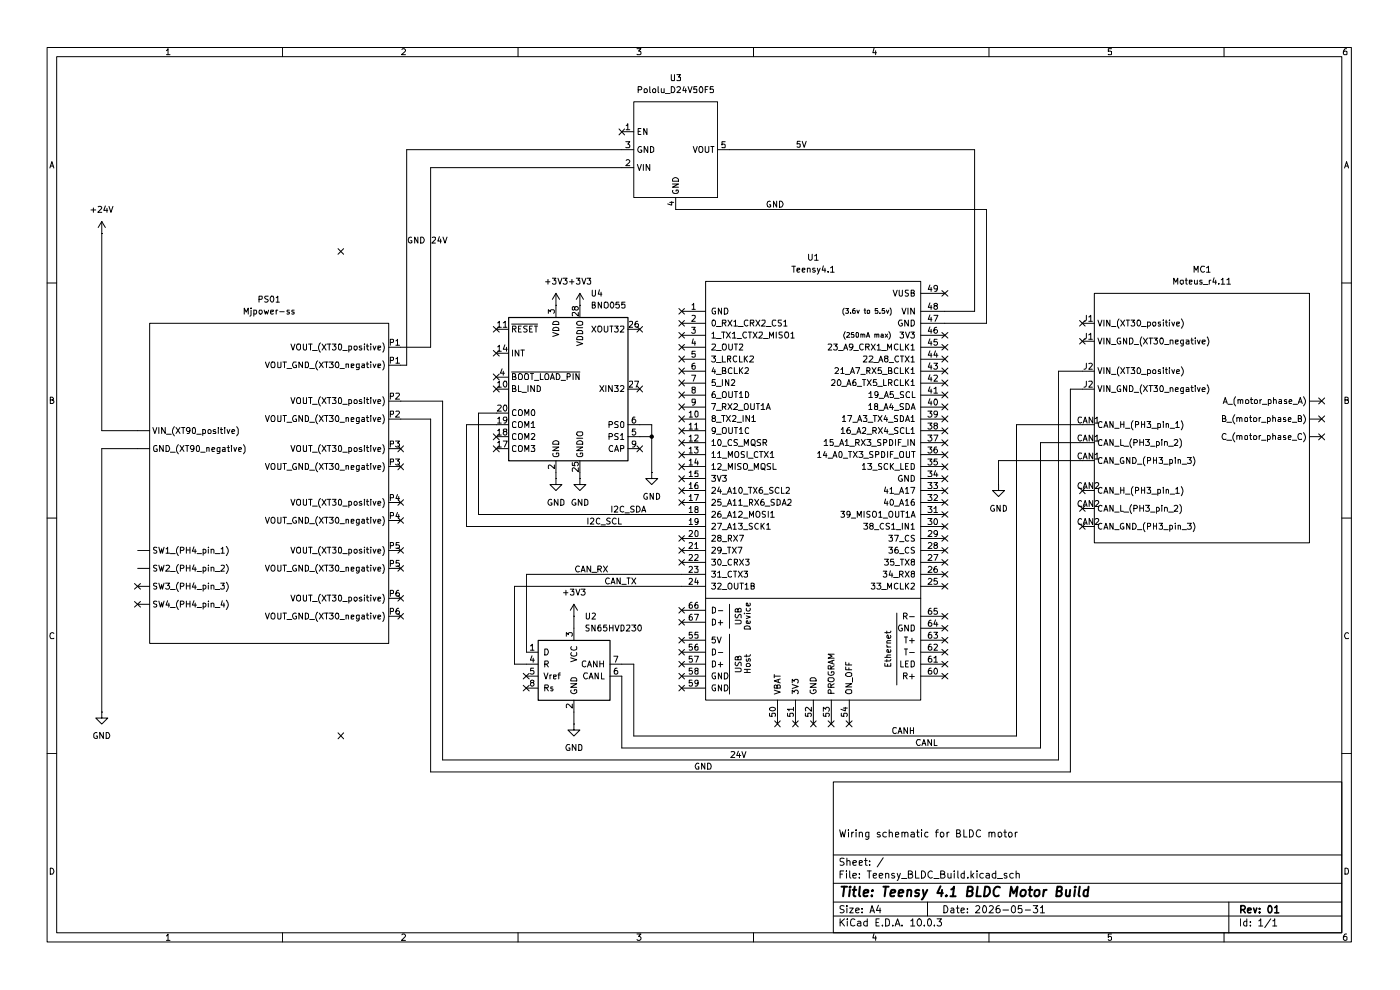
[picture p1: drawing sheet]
<svg xmlns="http://www.w3.org/2000/svg" width="297mm" height="210mm" viewBox="0 0 297 210" stroke-linecap="round" stroke-linejoin="round" font-family="sans-serif">
<g fill="none" stroke="#000" stroke-width=".21">
<path d="M10 10.1h276.7v189.7h-276.7zM12 12h272.6v185.9h-272.6zM35.3 10.8l.3-.5v1.3M35.3 11.6h.8M59.9 10.1v1.9M85.3 10.5l.1-.2h.4l.2 .5-.8 .8h.8M109.9 10.1v1.9M135.1 10.3h.9l-.5 .5 .4 .1 .1 .5-.2 .2-.7-.1M135.4 19h.7v-.5l-.7-.1v1.2M136.7 19l.4-.2 .2 .2-.1 .6h-.5zM137.8 18.4v1.1l.2 .1M138.7 18.8l.4 .2-.1 .6h-.4l-.2-.2v-.4z"/>
<path d="M139.6 18.4v1.1l.2 .1M140.3 18.8l.1 .8h.5M140.9 18.8v.8M141.1 19.8h1.1M142.4 18.4a.71 .71 0 0 1 .7 .4 .71 .71 0 0 1-.2 .8h-.5zM142.4 15.8l.1 1.3 .6-.1v-1.2M143.6 18.5l.5-.1 .3 .2-.1 .4-.7 .6h.8M143.6 15.8h.8l-.5 .5 .5 .1v.6h-.8M145.1 18.4l-.2 .8h.7M145.5 18.8v.8M146 18.4l.4 1.2 .4-1.2M147.8 18.4h-.6v.6h.6v.6h-.6"/>
<path d="M148.5 18.5l.2-.1a.76 .76 0 0 1 .2 1.2h-.4a.94 .94 0 0 1 0-1.1zM149.6 19h.4M150.2 18.4h-.6v1.2M151.3 18.4h-.6l-.1 .6h.7v.6h-.7M159.9 10.1v1.9M185.4 10.2l-.2 1h.7M185.8 10.8v.8M209.8 10.1v1.9M235.8 10.3h-.7v.6h.7v.6h-.7M259.7 10.1v1.9M285.7 10.3l-.5 .1-.1 .3-.1 .7 .2 .2 .5-.1v-.6l-.5-.1-.2 .3M10.6 35.6l.4-1.3 .4 1.3"/>
<path d="M10.7 35.2h.6M131.3 27.3l1.2 1.3M131.9 27.9h2.6M132.5 27.3l-1.2 1.3M132.8 30.1h.8l-.4 .5 .4 .2v.4l-.2 .1-.6-.1M132.8 26.7l.4-.5v1.3M132.8 34l.2-.1h.3l.3 .4-.8 .8h.8M132.8 27.5h.8M134.5 21.6h17.7v20.3h-17.7zM134.5 35.6h-43.1v38.1h-8.9M134.5 31.7h-48.2v45.8h-3.8M135.2 34.9l.4 1.3 .5-1.3"/>
<path d="M135.4 27.9h.4M136 27.3h-.6v1.2h.6M136.1 31.2a.59 .59 0 0 0-.8 .6 .59 .59 0 0 0 .8 .5v-.5h-.2M136.5 34.9v1.3M137.2 27.3v1.2l-.6-1.2v1.2M137.4 31.1v1.2l-.7-1.2v1.2M137.8 34.9v1.3l-.7-1.3v1.3M138 31.1h.3l.4 .3v.7l-.4 .2h-.3zM142.7 39h1.2l-1.2 .7h1.2M142.7 37.9a.66 .66 0 0 1 .8-.2 .66 .66 0 0 1 .4 .7h-1.2zM147.1 31.1l.4 1.2 .4-1.2M148.5 31.1a.46 .46 0 0 1 .6 .4v.4a.46 .46 0 0 1-.6 .4 .86 .86 0 0 1 0-1.2z"/>
<path d="M149.6 31.1v1l.3 .2h.4l.1-.2v-1M150.8 31.1h.7M151.1 31.1v1.2M152.2 31.7h54.6v34.3h-11.5M153.8 30.1h-.6v.6l.1-.1 .5 .1v.6l-.6-.1M169.8 30h-.6l-.1 .6h.7v.6h-.7M170.2 30l.4 1.2 .4-1.2M285.2 35.6l.5-1.3 .4 1.3M285.4 35.2h.6M19.3 44.5h1M19.8 44.1v.9M20.8 43.9l.5-.1 .3 .3-.9 .9h.9"/>
<path d="M21.6 49.5h.1M21.6 47v44.4h10.1M21.6 47l-.8 1.3M21.6 47l.8 1.3M22.4 43.7l-.4 .9h.9M22.7 44.2v.8M23.1 43.8l.4 1.2 .5-1.2M71.7 52.7l1.2 1.2M72.9 52.7l-1.2 1.2M87.3 50.4l-.1-.1a.64 .64 0 0 0-.6 .6 .64 .64 0 0 0 .5 .7l.3-.1v-.4h-.3M88.6 50.3v1.3l-.6-1.3v1.3M89.2 50.3a.65 .65 0 0 1 .8 .6 .65 .65 0 0 1-.8 .7z"/>
<path d="M91.7 50.4h.7v.4l-.8 .8h.8M93.2 50.2l-.3 .9h.7M93.5 50.7v.9M94 50.3l.4 1.3 .4-1.3M115.7 59.8h1M116.2 59.3v1M117.2 59h.7l-.4 .4 .4 .2v.5l-.1 .2h-.5l-.1-.2M118.4 59l.4 1.3 .4-1.3M119.5 59h.8l-.4 .4 .4 .3v.3l-.2 .3h-.5l-.1-.2M120.8 59.8h1M121.3 59.3v1M122.3 59h.7l-.4 .4 .4 .2v.5l-.1 .2h-.5l-.1-.2"/>
<path d="M123.4 59l.5 1.3 .4-1.3M124.5 59h.8l-.3 .4 .3 .2v.5l-.2 .2h-.4l-.2-.2M142.1 42.9h.8M142.5 42.8v.7l-.9-.2M142.7 40.4v.1a.64 .64 0 0 0 .6 .6 .64 .64 0 0 0 .6-.5l-.1-.3h-.4v.3M143.3 41.9v2.5h66v24.2h-14M149.7 59.7h45.6v88.8h-45.6zM163.4 42.8l-.1-.1a.64 .64 0 0 0-.6 .6 .64 .64 0 0 0 .5 .6h.3v-.5h-.3M164.8 42.7v1.2l-.7-1.2v1.2M165.4 42.7a.65 .65 0 0 1 .7 .6 .65 .65 0 0 1-.7 .6zM168 56.5h.7M168.4 56.5v1.2"/>
<path d="M169.1 57.3l.6-.2-.1-.2h-.4l-.1 .2v.5l.1 .1h.4M170.2 57.3l.6-.2-.1-.2h-.4l-.1 .2v.5l.1 .1h.4M171.3 57l.5-.1 .1 .8M171.3 56.9v.8M171.5 53.9v1l.3 .3h.2l.3-.3v-1M172.8 54.3l.4-.4v1.3M172.8 55.2h.8M172.9 56.9h-.4l-.1 .2 .2 .2h.3l.1 .3-.2 .1h-.4M173.4 56.9l.3 .8M174 56.9l-.6 1.3M174.7 56.4l-.3 .9h.8M175 56.9v.8"/>
<path d="M175.7 57.6v.1M176.2 56.8l.4-.3v1.2M176.2 57.7h.8M250.4 59.5h.6v.7l-.4 .1-.2-.3zM251.5 59.4h.4M251.6 59v1.2l.3 .1M252.3 59.9l.6-.2-.1-.3h-.5v.8h.5M253.3 57.7v-1.2l.4 .8 .5-.8v1.2M253.4 59.4v.7l.2 .2 .4-.2M254 59.4v.9M255 59.4h-.4l-.1 .2 .2 .3h.3v.3h-.5M255.5 56.6l-.6-.1a.66 .66 0 0 0-.2 .8 .66 .66 0 0 0 .7 .4l.1-.1"/>
<path d="M255.9 56.8l.5-.3v1.2M255.9 57.7h.8M256.5 59.4v.9M256.9 59.4l-.4 .3M257.6 58.9l-.3 1h.8M257.9 59.4v.9M259.1 59.4l.3-.4v1.3M260.3 59.4l.4-.4v1.3M10 60h2M31.7 68.6h50.8v67.9h-50.8zM51.8 66.6v-1.2l.4 .8 .5-.8v1.2M53.3 65.8v1.1l-.3 .2"/>
<path d="M53.3 65.4h.1M53.8 66.5h.6v-.7h-.6v1.3M54.9 63.5h.6l.1-.2v-.4l-.7-.1v1.3M55 65.8h.5l.1 .2v.4l-.2 .2-.5-.2zM56 65.8l.3 .8 .2-.6 .2 .6 .3-.8M56.3 76.8l.4 1.2 .4-1.2M56.9 62.8h-.6l-.2 .3 .3 .3 .3 .1 .2 .3-.3 .3-.5-.1M57.4 66.2l.6-.2v-.2h-.5l-.1 .2v.5l.2 .1 .4-.1M57.5 62.9l.4-.1a.82 .82 0 0 1-.2 1.3 .81 .81 0 0 1-.2-1.2zM57.7 76.8h.5a1.05 1.05 0 0 1 0 1.2h-.5a1.05 1.05 0 0 1 0-1.2zM58.6 63.2l.3-.4v1.3M58.6 65.8v.8"/>
<path d="M58.6 64.1h.7M58.9 76.8l.1 1.2h.5l.1-.2v-1M58.9 65.8h-.2l-.1 .2M59.4 66.1h.9M60 76.8h.8M60.4 76.8v1.2M60.9 78.1h1M61.4 65.8h-.4l-.1 .2 .1 .2h.4v.3h-.5M61.7 73l.4 1.3 .5-1.3M62.4 65.8h-.4l-.1 .2 .2 .2h.3v.3h-.5M62.8 76.8h-.5l-.2 .5 .2 .7 .6-.1v-.4h-.2M63 73.2l.2-.2h.4l.2 .2v.8l-.3 .3h-.3a.79 .79 0 0 1-.2-1.1z"/>
<path d="M64.2 76.8v1.2l-.8-1.2v1.2M64.3 73v1l.3 .3 .4-.2v-1.1M64.8 76.8h.5l.1 .2v.7l-.1 .3h-.5zM65.4 73h.8M65.7 78.1h1M65.9 73v1.3M66.3 74.3h1M67.4 76.5a1.32 1.32 0 0 0 0 2M67.7 76.8l.9 1.2M68 72.7a1.32 1.32 0 0 0 0 2M68.3 73l.9 1.3M68.6 76.8l-.9 1.2"/>
<path d="M68.8 76.8h.8M69.2 73l-.9 1.3M69.3 76.8v1.2M69.4 73h.8M69.8 76.8h.9l-.4 .4 .4 .3v.3l-.2 .2-.7-.1M69.8 73v1.3M70.5 73h.8l-.4 .4 .4 .3v.3l-.3 .3h-.3l-.2-.2M71.2 77l.2-.2h.3l.2 .4-.1 .7-.4 .1a.82 .82 0 0 1-.2-1zM71.8 73.2l.2-.2h.3a.82 .82 0 0 1-.2 1.3l-.3-.3zM72.1 78.1h1M72.7 74.3h1M73.4 77.3l.5-.1v.8"/>
<path d="M73.4 77.2v.8M74 74.2h.5v-.8h-.5v1.3M74.5 77.6l.6-.1-.1-.3h-.5v.8h.5M75.2 73.4h.4l.2 .2v.4l-.3 .3-.4-.3zM76.2 78l-.6-.1 .1-.7h.5v1l-.2 .2h-.4M76.7 73.4h-.4l-.1 .2 .3 .2h.2v.4h-.5M76.8 77.2h.5v.8h-.5l-.1-.3 .2-.1 .4-.1M77.3 73v.1M77.3 73.4v.9M77.7 73.4h.5M77.7 77.2h.5M77.9 73v1l.3 .3"/>
<path d="M77.9 76.8v1l.1 .2h.2M78.7 73v.1M78.7 76.8v.1M78.7 73.4v.9M78.7 77.2v.8M79.2 73.4l.2 .9 .4-.9M79.2 77.2l.2 .8 .4-.8M80.2 73.8l.6-.1-.1-.3h-.5v.8h.5M80.2 77.6l.6-.1-.1-.3h-.5v.8h.5M81.2 72.7a1.55 1.55 0 0 1 0 2M81.2 76.5a1.55 1.55 0 0 1 0 2M82.8 72.6h.5l.2-.1v-.4l-.7-.1v1.2"/>
<path d="M82.8 76.5h.5l.2-.2v-.4l-.7-.1v1.2M84 72.3l.3-.3v1.2M84 76.1l.3-.3v1.2M84 73.2h.8M84 77h.8M104.6 69.3l1.3 1.1M104.6 74.3l1.3 1.2M104.6 79.3l1.3 1.3M105.3 69.8h2.6M105.3 74.9h2.6M105.6 68.5l.3-.3v1.2M105.6 73.6l.3-.4v1.3"/>
<path d="M105.6 69.4h.7M105.6 74.5h.7M105.9 69.3l-1.3 1.1M105.9 74.3l-1.3 1.2M105.9 79.3l-1.3 1.3M106.5 78.2l-.3 1h.8M106.8 68.5l.4-.3v1.2M106.8 78.7v.9M106.8 69.4h.7M107.1 73.2l-.3 .9h.8M107.4 73.7v.8M108.5 78.9h14.5"/>
<path d="M108.5 68.7h5.5M108.7 79.9l.6-.1 .1-.3-.3-.3h-.4v1.3h.6l.2-.2v-.2l-.4-.2M108.7 69.8h.6l.2-.5-.2-.1h-.6v1.2M108.7 74.3v1.2M109.1 69.8l.4 .6M110 69.8h.4M110.1 74.3v1.2l-.8-1.2v1.2M110.2 79.2h.3a.77 .77 0 0 1 .1 1.3h-.4l-.2-.2v-.8zM110.5 74.3h.8M110.6 69.2h-.6v1.2h.6M110.8 74.3v1.2M111.4 79.3l.4-.1 .3 .3v.8l-.2 .2h-.5a1.05 1.05 0 0 1 0-1.2z"/>
<path d="M111.8 69.2h-.5l-.2 .1 .2 .5h.3l.2 .2-.2 .4h-.5M112.4 69.8h.4M112.5 79.2h.7M112.9 79.2v1.3M112.9 69.2h-.5v1.2h.5M113.4 69.2h.6M113.7 69.2v1.2M114.6 79.2v1.3h.6M115.7 79.3l.4-.1a.84 .84 0 0 1 .1 1.3h-.5a1.05 1.05 0 0 1 0-1.2zM116.3 66.5v-.8l.5 .4 .1-.4h.5l.2 .2v.4l-.2 .2M117.3 70.5l1.2 .5-1.2 .4M117.4 69.5h1l.1 .2v.4h-1.2z"/>
<path d="M117.4 68.2h1l.1 .2v.4h-1.2zM117.9 64.8h.1M117.9 62.2l-.7 1.3M117.9 62.2l.8 1.3M117.9 62.2v5.1M118 79.2a.71 .71 0 0 1 .8 .5 .71 .71 0 0 1-.3 .8h-.5zM120.3 79.9h.6v-.6l-.6-.1v1.3M121.6 79.2v1.3M121.9 65.3l.3-.3h.2l.3 .3-.1 .4-.4 .1-.2-.1-.2-.6-.2-.1-.2 .2v.5l.3 .1 .2-.3M122.3 72.5l1.3 .4-1.3 .4M122.3 68.4a.95 .95 0 0 1 1.3-.1v.5l-.8 .2a.46 .46 0 0 1-.5-.6zM122.3 69.5h1.3"/>
<path d="M122.4 71.5l.3-.1h.7l.2 .1v.6h-1.3zM122.5 70.2l.9-.1 .2 .3v.4h-1.3zM122.7 66.3v.8l-.8-.8-.5 .1 .1 .6M122.9 79.2v1.3l-.7-1.3v1.3M123 64.8h.1M123 62.2l-.7 1.3M123 62.2l.8 1.3M123 62.2v5.1M125.6 69.2l.8 1.2M125.6 64.7h.5l.1-.2v-.4h-.6v1.3l.6-.1 .1-.4-.2-.2M125.6 61.6v1.1l.2 .1h.3l.2-.2v-1M126.4 69.2l-.8 1.2"/>
<path d="M126.8 69.3l.2-.1h.4a.8 .8 0 0 1-.1 1.2h-.2l-.3-.2zM127.2 61.5l-.3 .9h.8M127.5 62v.8M127.6 64.1v1.3l-.7-1.3v1.3M128.2 69.2v1l.2 .2h.3l.2-.2v-1M128.2 64.3l.2-.2h.4a.77 .77 0 0 1-.1 1.3l-.5-.2zM129.4 69.2h.6M129.6 64.1h.4a.76 .76 0 0 1-.2 1.3l-.2-.2a.87 .87 0 0 1 0-1.1zM129.7 69.2v1.2M130.4 69.2h.7l-.4 .4 .4 .2v.6h-.5l-.2-.1M131.3 64.1h-.6l-.1 .6 .3-.2 .4 .1v.7l-.4 .1-.3-.2M131.7 69.3l.5-.1 .1 .5-.7 .7h.7"/>
<path d="M132.6 64.1h-.7v.6l.2-.2 .5 .2-.1 .6-.4 .1-.2-.2M133.2 69.8h2.5M133.5 68.2h.7v.5l-.8 .7h.8M135.1 69.3l1.2 1.1M135.3 68.2h-.4a.92 .92 0 0 0 .1 1.2h.2l.3-.2v-.4l-.2-.1h-.4l-.2 .1M136.3 69.3l-1.2 1.1M144 70.5l1.2 1.2M144 75.5l1.2 1.3M144 78.1l1.2 1.2M144 65.4l1.2 1.2M144 73.1l1.2 1.2M144 68l1.2 1.2"/>
<path d="M144.6 68.6h5.1M144.6 78.7h5.1M144.6 76.2h5.1M144.6 73.7h5.1M144.6 71.1h5.1M144.6 66h5.1M145.2 70.5l-1.2 1.2M145.2 75.5l-1.2 1.3M145.2 78.1l-1.2 1.2M145.2 65.4l-1.2 1.2M145.2 73.1l-1.2 1.2M145.2 68l-1.2 1.2"/>
<path d="M146.7 79.6h.9l-.5 1.3M146.7 69.4h.8l-.4 .5 .4 .1v.5l-.3 .2h-.3l-.2-.2M146.8 64.7l.4-.4v1.3M146.8 67h.7v.4l-.8 .8h.8M146.8 65.6h.7M147.1 71.9l-.3 .9h.8M147.4 77l-.6 .3v.8l.3 .2 .4-.2-.1-.5h-.5l-.1 .1M147.4 72.4v.8M147.5 74.5h-.7v.6h.7l-.1 .6-.4 .1-.2-.2M151 75.5h.8l-.4 .4 .4 .3v.3l-.2 .3h-.5l-.1-.2M151 70.8l.4-.4v1.3M151 73.1l.6-.1 .2 .3-.8 1h.8"/>
<path d="M151 71.7h.8M151.1 68l.1-.1a.65 .65 0 0 1 .6 .6 .65 .65 0 0 1-.4 .7l-.3-.2-.1-.3zM151.4 78l-.4 .8h.8M151.6 78.4v.8M151.8 65.4h-.5a.74 .74 0 0 0 .3 1.2l.2-.1v-.5h-.2M152 69.3h1M152 79.4h1M152 76.9h1M152 74.3h1M152 71.8h1M153.1 65.4v1.2l-.7-1.2v1.2M153.1 70.4h.7"/>
<path d="M153.2 75.5v1.3h.7M153.2 78.7l.7-.2v-.4l-.2-.1h-.5v1.2h.7l.1-.4-.1-.1h-.2M153.2 68.5h.7v-.6h-.7v1.3M153.2 73.2l.2-.2h.5a.93 .93 0 0 1-.1 1.3h-.3l-.3-.3zM153.5 70.4v1.3M153.6 68.5l.4 .7M153.7 65.4h.5l.1 .1v1l-.3 .1h-.3zM154.1 70.4l.8 1.3M154.3 76.1h.6v-.6h-.6v1.3M154.4 67.9l.9 1.3M154.6 73v1l.3 .3h.2l.3-.3v-1M154.6 76.1l.4 .7"/>
<path d="M154.9 70.4l-.8 1.3M155.3 78.1l-.4-.1-.4 .3v.7l.3 .2h.5M155.3 67.9l-.9 1.3M155.4 70.8l.4-.4v1.3M155.4 71.7h.7M155.7 68.2l.3-.3v1.3M155.7 69.2h.8M155.8 78v1.2h.7M155.8 73h.7M156.1 73v1.3M156.3 75.6l-.1-.1a.65 .65 0 0 0-.7 .5 .65 .65 0 0 0 .5 .8l.3-.2M156.4 71.8h.9"/>
<path d="M156.6 69.3h1M156.9 75.5v1.3h.6M156.9 73.1l.6-.1 .1 .3-.8 1h.8M156.9 78v1.2M157.1 78.6l.5 .6M157.6 78l-.7 .7M157.9 75.5v1.3M158.1 78.1l.1-.1h.4l.1 .1v.5l-.7 .6h.7M158.1 76l.5 .8M158.3 70.5l-.5-.1a.66 .66 0 0 0-.2 .8 .66 .66 0 0 0 .7 .4v-.1M158.6 75.5l-.7 .7M158.7 68l-.5-.1-.3 .3v.6l.4 .4 .4-.2"/>
<path d="M158.7 70.4h.7M159.1 75.6l.6-.1 .2 .4-.9 .9h.9M159.1 70.4v1.3M159.2 68.5h.7v-.6h-.7v1.3M159.5 68.5l.4 .7M159.8 70.4l.8 1.3M160.4 67.9l.8 1.3M160.6 70.4l-.8 1.3M161 70.5l.6-.1 .1 .6-.7 .7h.7M161.2 67.9l-.8 1.3M161.6 68l.6-.1 .1 .5-.8 .8h.8M162 71.8h1"/>
<path d="M162.6 69.3h1M163.2 71.7v-1.3l.5 .9 .4-.9v1.3M164.6 68l-.6-.1-.2 .3v.6l.2 .3 .3 .1 .3-.2M164.7 70.4v1.3M165.8 67.9l-.7 .1v.3l.7 .4-.1 .4h-.6M165.9 70.4l-.6 .1v.4l.6 .2v.4l-.2 .2-.4-.1M166.3 68.2l.3-.3v1.3M166.3 69.2h.7M166.6 70.4h.5a.75 .75 0 0 1-.3 1.3 .84 .84 0 0 1-.2-1.3zM167.8 70.8l.3-.4v1.3M167.8 71.7h.7M175.7 73.1l.6-.1 .1 .2v.3l-.7 .8h.7"/>
<path d="M176.9 73h.7l-.4 .4 .4 .3-.1 .5-.5 .1-.1-.2M177.1 78.1l.2-.1h.3l.3 .2-.1 .4-.7 .6h.8M177.9 74.3h.9M178.4 78.4l.3-.4v1.2M178.4 79.2h.7M179 74.3l.4-1.3 .4 1.3M179.1 65.4l-.3 .4v.7l.3 .4M179.1 73.8h.6M179.3 70.4a1.11 1.11 0 0 0 0 1.6M179.3 79.4h1M179.4 65.4h.6l-.3 .5h.2l.1 .1-.1 .5-.5-.1M179.7 70.6l.3-.1 .3 .4-.7 .6h.7"/>
<path d="M180.4 66.4v.1M180.4 79.2l.4-1.2 .5 1.2M180.5 78.9h.6M180.9 73.5l-.2 .2h-.4v-.7h.5l.1 .2-.1 .7-.1 .3-.4 .1M181.1 70.5h-.4l-.1 .5h.5v.5h-.5M181.1 74.3h1M181.4 65.4l-.4 .1a.74 .74 0 0 0-.1 1l.5-.1v-.4l-.5-.1-.1 .1M181.5 78h.9l-.5 1.2M181.8 65.8l.2 .7 .3-.7M181.8 70.5l.3 .2-.1 .8h-.3l-.1-.1v-.7zM182.6 71l.3-.1 .1 .1v.5M182.6 79.4h1"/>
<path d="M182.6 70.9v.6M183 71l.1-.1 .4 .1v.5M183.1 73.1l-.5-.1-.2 .2v.7l.4 .4 .3-.2M183.2 75.6l.6-.1 .1 .5-.8 .8h.8M183.3 65.8h.3M183.5 65.4v1.1h.1M183.6 73.6h.7v-.6h-.7v1.3M183.8 71.5l.3-1 .4 1M183.9 78.7h.6v-.6l-.6-.1v1.2M183.9 71.3h.5M184 65.9h.5l-.1 .6-.4-.1zM184 73.6l.4 .7"/>
<path d="M184.1 78.7l.5 .5M184.4 75.6l.6-.1 .2 .4-.9 .9h.9M184.8 73l.9 1.3M185 78l.8 1.2M185.3 76.9h1.1M185.6 71h.4v.5M185.6 70.9v.6M185.7 73l-.9 1.3M185.8 78l-.8 1.2M186 71l.2-.1 .2 .1v.5M186.1 73.3l.3-.3v1.3M186.1 74.3h.8"/>
<path d="M186.2 65.4h-.5v.6l.5-.1v.6l-.5-.1M186.4 76.8l.5-1.3 .4 1.3M186.6 76.4h.6M186.7 66.4v.1M186.9 71h.5v.5h-.5v-.3l.5-.1M186.9 78h-.5l-.1 .7 .1-.2h.4l.2 .2v.4l-.1 .1h-.6M187 74.3h1M187.2 79.4h1M187.6 65.4h-.4l-.1 .6 .5-.1v.6l-.5-.1M187.8 70.9l.5 .6M187.9 76l-.3-.3 .2-.2h.5v.4l-.4 .1-.3 .3v.2l.3 .3h.2l.3-.3-.1-.4-.2-.1M188 65.8l.3 .7 .3-.7"/>
<path d="M188.3 74.3v-1.3l.4 .8 .4-.8v1.3M188.3 70.9l-.5 .6M188.5 78.7l.6-.2v-.4l-.2-.1h-.4v1.2h.6l.1-.4-.1-.1h-.2M188.6 70.4a1.11 1.11 0 0 1 0 1.6M188.6 76.9h1M188.8 65.4l.3 .4v.7l-.3 .4M189.5 61.6l.4 1.2 .4-1.2M190.5 78.1l-.3-.1-.5 .3v.7l.3 .2h.5M190.5 73.1l-.5-.1-.3 .2v.7l.5 .4 .3-.2M190.6 75.6l-.5-.1a.66 .66 0 0 0-.3 .8 .66 .66 0 0 0 .8 .4v-.1M190.8 61.6v1l.2 .2 .4-.1v-1.1M190.9 70.4h.8l-.4 .5 .4 .1v.5l-.3 .2h-.3l-.2-.2"/>
<path d="M191 78v1.2h.7M191 73v1.3h.7M191 75.5h.7M191.3 67.9h-.5a.66 .66 0 0 0-.2 .8 .66 .66 0 0 0 .7 .4l.1-.5h-.2M191.3 65.4l.5 1.2 .4-1.2M191.3 75.5v1.3M192 75.5l.9 1.3M192.1 70.4l.4 1.3 .5-1.3M192.1 73v1.3M192.1 78v1.2M192.3 78.6l.5 .6M192.3 73.5l.5 .8"/>
<path d="M192.6 65.4v1.2M192.7 67.9v1.3l-.8-1.3v1.3M192.7 61.6h-.6a.56 .56 0 0 0 .6 .7v.4l-.2 .1-.5-.1M192.8 78l-.7 .7M192.8 73l-.7 .7M192.9 75.5l-.9 1.3M193.2 70.4h.8l-.5 .5 .5 .1v.5l-.2 .2h-.4l-.2-.2M193.3 78.4l.3-.4v1.2M193.3 75.9l.3-.4v1.3M193.3 73.3l.3-.3v1.3M193.3 67.9h.5l.2 .3v.6a.52 .52 0 0 1-.7 .4zM193.3 62.1h.4l.3-.2-.2-.3h-.5v1.2h.5l.2-.1v-.5l-.3-.1"/>
<path d="M193.3 79.2h.7M193.3 76.8h.7M193.3 74.3h.7M194 65.4v1.2l-.8-1.2v1.2M195.3 78.7h5.1M195.3 76.2h5.1M195.3 73.7h5.1M195.3 71.1h5.1M195.3 62.2h5.1M197.3 79.5l-.4 .9h.8M197.3 77l-.4 .9h.8M197.3 74.4l-.4 1h.8"/>
<path d="M197.3 71.9l-.4 .9h.8M197.3 69.3l-.4 1h.8M197.3 66.8l-.4 .9h.8M197.3 64.3l-.4 .9h.8M197.3 60.5l-.4 .9h.8M197.5 61v.8M197.5 64.8v.8M197.5 67.3v.9M197.5 69.8v.9M197.5 72.4v.8M197.5 74.9v.9M197.5 77.5v.8"/>
<path d="M198.1 79.7l.6-.1 .2 .2-.8 1.1h.8M198.1 77h.8l-.4 .6 .4 .1v.4l-.3 .2h-.3l-.2-.2M198.1 66.9h.9l-.6 1.3M198.4 64.9l-.3-.2 .1-.3h.6l.1 .3-.8 .4 .1 .4 .2 .1h.2l.3-.2v-.3l-.3-.2M198.5 74.4l-.4 1h.9M198.7 69.4l-.4 .1a.92 .92 0 0 0 .1 1.2h.2l.3-.3v-.3l-.2-.2h-.4l-.2 .2M198.7 74.9v.9M198.8 72h-.6l-.1 .6 .6-.1 .2 .1v.4l-.3 .2h-.3l-.2-.1M198.9 61l-.2 .3-.5-.1a.42 .42 0 0 1 0-.5 .42 .42 0 0 1 .6-.1l.1 .7-.2 .4-.4 .1M199.8 61.6l1.3 1.2M199.8 70.5l1.3 1.2M199.8 73.1l1.3 1.2"/>
<path d="M199.8 78.1l1.3 1.2M199.8 75.5l1.3 1.3M201.1 61.6l-1.3 1.2M201.1 70.5l-1.3 1.2M201.1 73.1l-1.3 1.2M201.1 78.1l-1.3 1.2M201.1 75.5l-1.3 1.3M229 68l1.2 1.2M229 71.8l1.2 1.2M229.6 68.6h2.6M229.6 72.4h2.6M230.2 68l-1.2 1.2"/>
<path d="M230.2 71.8l-1.2 1.2M230.5 66.9v.9l-.2 .3-.3 .1M230.5 70.7v.9l-.2 .3-.3 .1M230.5 77v1l-.2 .2-.3 .1M231 67.2l.4-.3v1.3M231 71l.4-.3v1.3M231 77.1l.5-.1 .2 .3-.7 1h.7M231 68.2h.7M231 72h.7M232.2 62.2h45.6v52.9h-45.6zM232.2 78.7h-7.7v82.5h-130.6v-76.1h-11.4M232.9 67.9l.4 1.3 .5-1.3"/>
<path d="M232.9 71.7l.4 1.3 .5-1.3M232.9 78l.4 1.2 .5-1.2M234.2 67.9v1.3M234.2 71.7v1.3M234.2 78v1.2M235.5 67.9v1.3l-.7-1.3v1.3M235.5 71.7v1.3l-.7-1.3v1.3M235.5 78v1.2l-.7-1.2v1.2M235.8 69.3h.9M235.8 73.1h.9M235.8 79.4h.9M237.4 67.6a1.52 1.52 0 0 0-.1 2h.1"/>
<path d="M237.4 77.8a1.44 1.44 0 0 0-.2 1.6l.2 .4M237.7 71.7h-.5a.66 .66 0 0 0-.2 .8 .66 .66 0 0 0 .7 .4v-.5h-.2M237.7 67.9l.9 1.3M237.7 78l.9 1.2M238.6 67.9l-.9 1.3M238.6 78l-.9 1.2M238.9 67.9h.7M238.9 78h.7M239 71.7v1.3l-.7-1.3v1.3M239.3 67.9v1.3M239.3 78v1.2M239.6 71.7h.5a.72 .72 0 0 1 .2 .8 .72 .72 0 0 1-.7 .5z"/>
<path d="M239.9 67.9h.8l-.4 .4 .4 .2v.5l-.2 .2h-.4l-.2-.2M239.9 78h.8l-.4 .5 .4 .2v.5h-.8M240.6 73.1h1M241.3 68l.1-.1a.65 .65 0 0 1 .6 .6 .65 .65 0 0 1-.4 .7l-.3-.2-.1-.3zM241.3 78.1l.3-.1a.75 .75 0 0 1 .1 1.2h-.4zM242.1 69.3h1.1M242.1 79.4h1.1M242.2 71.5a1.55 1.55 0 0 0 0 1.9M242.6 71.7l.8 1.3M243.4 69.1l.4 .1 .3-.3v-.4l-.2-.2h-.5v1.3M243.4 78.5l.4-.1 .3 .3v.4l-.2 .1h-.5M243.4 78.4v1.3"/>
<path d="M243.4 71.7l-.8 1.3M243.8 71.7h.7M244.1 71.7v1.3M244.5 68.5l.2-.2h.4v.8l-.3 .1-.3-.3zM244.8 71.7h.7l-.4 .4 .4 .2v.5l-.1 .2h-.5l-.1-.2M244.8 78.4l.4 .3-.1 .5h-.4l-.2-.1v-.4zM246.2 68.3h-.4l-.1 .2 .2 .2h.3v.4h-.5M246.2 71.7h.4a.82 .82 0 0 1-.2 1.3 .89 .89 0 0 1-.2-1.3zM246.2 78.5l-.3-.1-.2 .3 .1 .1 .4 .1v.3h-.5M246.8 67.9v.1M246.8 78v.1M246.8 68.3v.9"/>
<path d="M246.8 78.4v.8M247.1 73.1h.9M247.2 68.3h.4M247.2 78.4h.4M247.4 67.9v1l.2 .3M247.4 78v1.1l.2 .1M248.1 67.9v.1M248.1 78v.1M248.1 68.3v.9M248.1 78.4v.8M248.2 72.2l.6-.1v.9M248.2 72.1v.9"/>
<path d="M248.6 68.3l.3 .9 .3-.9M248.6 78.4l.3 .8 .3-.8M249 60.3v-1.3l.4 .9 .5-.9v1.3M249.3 72.6l.6-.2v-.3h-.5l-.1 .2 .2 .7 .4-.1M249.6 68.7l.6-.1v-.3h-.5l-.1 .2 .1 .6h.5M249.6 78.8l.6-.1v-.2l-.4-.1-.2 .3 .1 .5h.5M250.6 67.6a1.32 1.32 0 0 1 0 2M250.6 77.8a1.32 1.32 0 0 1 0 2M251 72.9l-.3 .1-.3-.3v-.4l.2-.2h.4v1.1l-.2 .2-.3-.1M251.6 72.1h.5l.1 .9M252.2 72.4l-.6 .2v.3h.6M252.6 72.1h.6"/>
<path d="M252.8 71.7v1l.4 .3M253.6 71.7v.1M253.6 72.1v.9M254 72.1l.3 .9 .3-.9M255 72.6l.7-.2-.1-.3h-.5l-.1 .6a.36 .36 0 0 0 .6 .2M255.3 60.4h1M256.1 71.5a1.55 1.55 0 0 1 0 1.9M258.6 60.1v.2M259.1 60.3h.7M260.3 60.3h.7M284.6 60h2.1M10.7 84.8h.5l.1-.3-.2-.3h-.4v1.4h.5l.2-.3v-.2l-.3-.3"/>
<path d="M31.7 95.2h-10.1v55.8M32.4 90.7l.5 1.2 .4-1.2M33.3 94.6h-.5l-.2 .2v.7l.2 .3 .6-.1v-.5h-.3M33.7 90.7v1.2M34.6 94.5v1.3l-.7-1.3v1.3M35.1 90.7v1.2l-.8-1.2v1.2M35.2 94.5a.71 .71 0 0 1 .8 .4 .71 .71 0 0 1-.3 .9h-.5zM35.3 92.1h1M36.2 95.9h1M37 90.5a1.32 1.32 0 0 0 0 2M37.3 90.7l.9 1.2M37.8 94.3a1.32 1.32 0 0 0 0 2"/>
<path d="M38.2 90.7l-.9 1.2M38.2 94.5l.8 1.3M38.5 90.7h.7M38.9 90.7v1.2M39 94.5l-.8 1.3M39.4 94.5h.6M39.7 94.5v1.3M40.3 91.3l-.3 .2h-.2l-.3-.2v-.4l.3-.2h.2l.3 .2-.2 1h-.4M41.1 90.7a.82 .82 0 0 1 .2 1.2h-.3l-.2-.2v-.8zM41.1 95.1l-.2 .2h-.3l-.2-.2v-.4l.2-.2h.3l.2 .2-.1 1-.4 .1M41.7 92.1h1M41.9 94.5a.82 .82 0 0 1 .3 1.3h-.4l-.1-.3v-.8z"/>
<path d="M42.6 95.9h.9M43 91.2l.3-.1 .3 .3-.1 .5h-.5M43 91.1v1.3M43.9 95.1l.1-.2 .4 .1v.8M43.9 94.9v.9M44.2 91.2l.3-.1 .3 .3-.2 .5h-.4zM45 95.3l.6-.1-.2-.3-.4 .2v.5v.2h.5M45.7 91.2l-.2-.1-.3 .2 .1 .2h.3l.2 .2-.1 .2h-.5M46.3 90.7v.1M46.3 91.1v.8M46.7 94.9v1l-.2 .3h-.4M46.7 95l-.4-.1-.2 .2v.6l.6 .1"/>
<path d="M46.7 91.1h.5M46.9 90.7v1.1l.1 .1h.2M47.2 95h.6v.8h-.6v-.5l.6-.1M47.7 90.7v.1M47.7 91.1v.8M48.2 91.1l.2 .8 .4-.8M48.2 94.9h.5M48.4 94.5v1.3h.3M49.1 94.5v.2M49.1 94.9v.9M49.2 91.5l.6-.1-.2-.3-.4 .2v.5l.1 .1h.4M49.6 94.9l.3 .9 .3-.9"/>
<path d="M50.2 90.5l.3 .6v.8l-.3 .6M50.6 95.3l.6-.1-.1-.3-.5 .2v.5l.1 .2h.4M51.6 94.3l.4 .6v.9l-.4 .5M56.3 88.1l.4 1.3 .4-1.3M56.3 98.3l.4 1.3 .4-1.3M57.6 98.5l.5-.2a.95 .95 0 0 1 .1 1.3h-.5l-.2-.5zM57.7 88.2l.4-.1a.95 .95 0 0 1 .1 1.3h-.5a1.05 1.05 0 0 1 0-1.2zM58.9 88.1l.1 1.3h.5l.1-1.3M58.9 98.3l.1 1.3h.5l.1-1.3M60 88.1h.8M60 98.3h.8M60.4 88.1v1.3"/>
<path d="M60.4 98.3v1.3M60.9 89.6h1M60.9 99.7h1M61.7 84.3l.4 1.3 .5-1.3M61.7 94.5l.4 1.3 .5-1.3M62.8 88.2a.66 .66 0 0 0-.7 .4 .66 .66 0 0 0 .2 .8l.6-.1v-.4h-.2M62.8 98.4a.66 .66 0 0 0-.7 .4 .66 .66 0 0 0 .2 .8l.6-.1v-.4h-.2M63 94.7l.2-.2 .6 .2v.9l-.2 .2h-.4a.9 .9 0 0 1-.2-1.1zM63.2 84.3h.3l.3 .3v.8l-.2 .2h-.4a.8 .8 0 0 1 0-1.3zM64.2 88.1v1.3l-.8-1.3v1.3M64.2 98.3v1.3l-.8-1.3v1.3M64.3 84.3l.1 1.3 .6-.1v-1.2"/>
<path d="M64.3 94.5l.1 1.3 .6-.1v-1.2M64.8 88.1a.52 .52 0 0 1 .6 .4v.7l-.1 .2h-.5zM64.8 98.3a.52 .52 0 0 1 .6 .3v.7l-.1 .3h-.5zM65.4 84.3h.8M65.4 94.5h.8M65.7 89.6h1M65.7 99.7h1M65.9 84.3v1.3M65.9 94.5v1.3M66.3 85.8h1M66.3 95.9h1M67.4 88a1.32 1.32 0 0 0 0 1.9"/>
<path d="M67.4 98.1a1.32 1.32 0 0 0 0 2M67.7 88.1l.9 1.3M67.7 98.3l.9 1.3M68 84.2a1.32 1.32 0 0 0 0 1.9M68 94.3a1.32 1.32 0 0 0 0 2M68.3 84.3l.9 1.3M68.3 94.5l.9 1.3M68.6 88.1l-.9 1.3M68.6 98.3l-.9 1.3M68.8 88.1h.8M68.8 98.3h.8M69.2 84.3l-.9 1.3"/>
<path d="M69.2 94.5l-.9 1.3M69.3 88.1v1.3M69.3 98.3v1.3M69.4 84.3h.8M69.4 94.5h.8M69.8 88.1h.9l-.4 .5 .4 .3-.1 .4h-.8M69.8 98.3h.9l-.4 .5 .4 .3-.1 .4h-.8M69.8 84.3v1.3M69.8 94.5v1.3M70.5 84.3h.8l-.4 .5 .4 .3v.3l-.2 .2-.6-.1M70.5 94.5h.8l-.4 .5 .3 .1v.6h-.7M71.5 88.1a.76 .76 0 0 1 .2 1.3h-.3a.8 .8 0 0 1 .1-1.3z"/>
<path d="M71.5 98.3a.76 .76 0 0 1 .2 1.3h-.3a.8 .8 0 0 1 .1-1.3zM71.8 84.6l.3-.3a.82 .82 0 0 1 .2 1.3h-.3l-.2-.2zM71.8 94.7l.3-.2a.82 .82 0 0 1 .2 1.3l-.4-.1zM72.1 89.6h1M72.1 99.7h1M72.7 85.8h1M72.7 95.9h1M73.4 88.7l.2-.1h.3v.8M73.4 98.9l.2-.2 .3 .1v.8M73.4 88.6v.8M73.4 98.7v.9M74 84.8h.3l.3 .2-.1 .6h-.5"/>
<path d="M74 95l.3-.1 .3 .3-.1 .6h-.5M74 84.8v1.2M74 94.9v1.3M74.5 89l.6-.1-.2-.3h-.4v.8h.5M74.5 99.1h.6l-.2-.4-.4 .1v.8h.5M75.2 84.8h.3l.3 .2v.4l-.2 .2h-.4zM75.2 95l.3-.1 .3 .3-.2 .6h-.4zM76.2 88.6v1l-.2 .2h-.4M76.2 88.6h-.4l-.2 .1v.6l.6 .1M76.2 98.7l-.1 1.2h-.5M76.2 98.8l-.4-.1-.2 .2v.6l.6 .1M76.7 84.8h-.2l-.3 .2 .1 .2 .4 .1v.3h-.5"/>
<path d="M76.7 95l-.2-.1-.3 .2 .1 .2h.3l.2 .2-.1 .3h-.5M76.8 88.6h.5v.8h-.5v-.4l.5-.1M76.8 98.8h.5v.8h-.5v-.5h.5M77.3 84.3v.2M77.3 94.5v.2M77.3 84.8v.8M77.3 94.9v.9M77.7 84.8h.5M77.7 88.6h.5M77.7 94.9h.5M77.7 98.7h.5M77.9 84.3v1.1l.1 .2h.2"/>
<path d="M77.9 88.1v1.1l.1 .2h.2M77.9 94.5v1.1l.1 .2h.2M77.9 98.3v1.1l.1 .2h.2M78.7 84.3v.2M78.7 88.1v.2M78.7 94.5v.2M78.7 98.3v.2M78.7 84.8v.8M78.7 88.6v.8M78.7 94.9v.9M78.7 98.7v.9M79.2 84.8l.2 .8 .4-.8"/>
<path d="M79.2 88.6l.2 .8 .4-.8M79.2 94.9l.2 .9 .4-.9M79.2 98.7l.2 .9 .4-.9M80.2 85.2l.6-.1-.2-.3h-.4v.8h.5M80.2 89l.6-.1-.2-.3h-.4v.8h.5M80.2 95.3l.6-.1-.2-.3-.4 .1v.8h.5M80.2 99.1h.6l-.2-.4-.4 .1v.8h.5M81.2 84.2a1.55 1.55 0 0 1 0 1.9M81.2 88a1.55 1.55 0 0 1 0 1.9M81.2 94.3a1.55 1.55 0 0 1 0 2M81.2 98.1a1.55 1.55 0 0 1 0 2M82.5 99h2.5"/>
<path d="M82.5 95.2h2.5M82.8 84.1h.5l.2-.2-.1-.5h-.6v1.3M82.8 87.9h.5l.2-.2-.1-.5h-.6v1.3M82.8 94.1h.6l.1-.5h-.7v1.2M82.8 98h.6l.1-.5-.7-.1v1.2M83.9 93.6h.9l-.5 .4 .5 .2v.4l-.3 .2-.6-.1M83.9 97.4h.9l-.5 .4 .5 .2v.4l-.3 .2-.6-.1M84 83.5l.6-.1 .2 .3-.9 1h.9M84 87.3l.6-.1 .2 .3-.9 1h.9M84.4 94.6l1.2 1.2M84.4 98.4l1.2 1.3M85.6 94.6l-1.2 1.2"/>
<path d="M85.6 98.4l-1.2 1.3M104.6 81.9l1.3 1.2M104.6 92l1.3 1.3M104.6 94.6l1.3 1.2M105.3 92.6h2.6M105.3 82.5h2.6M105.3 95.2h2.6M105.3 80h2.6M105.6 81.2l.3-.3v1.2M105.6 93.9l.3-.3v1.2M105.6 91.4l.3-.4v1.3M105.6 88.8l.3-.3v1.2"/>
<path d="M105.6 86l.6-.1 .1 .4-.8 .9h.8M105.6 89.7h.7M105.6 82.1h.7M105.6 94.8h.7M105.6 92.3h.7M105.9 81.9l-1.3 1.2M105.9 92l-1.3 1.3M105.9 94.6l-1.3 1.2M106.8 93.6h.8l-.6 1.2M106.9 80.9h.5a.82 .82 0 0 1-.3 1.2 .81 .81 0 0 1-.2-1.2zM106.9 86l.5-.1a.82 .82 0 0 1-.3 1.3 .81 .81 0 0 1-.2-1.2zM107 91.5l-.2-.3 .1-.2h.5v.4l-.4 .1-.2 .3v.2l.2 .3h.3l.2-.3v-.2l-.2-.3"/>
<path d="M107.5 89l-.2 .2h-.3l-.2-.2v-.3l.1-.2h.5l.1 .7a.58 .58 0 0 1-.6 .5M107.9 90.1h-8.9v21.6h50.7M107.9 87.6h-6.4v21.5h48.2M108.7 82.5l.6-.1 .1-.4-.3-.2h-.4v1.3h.6l.2-.2v-.3l-.4-.1M109.5 94.7l-.4-.2-.4 .3v.7l.2 .3 .6-.1M109.5 92.1l-.4-.2-.4 .4v.7l.2 .2 .6-.1M109.5 89.6l-.4-.2-.4 .3v.7l.2 .3 .6-.1M109.5 87l-.4-.1-.4 .3v.7l.2 .2h.6M110 81.8v1.3h.6M110 94.7l.2-.2 .4 .1a.74 .74 0 0 1 0 1.2h-.4l-.2-.2zM110 92.1l.2-.2 .4 .1a.74 .74 0 0 1 0 1.2h-.4l-.2-.2zM110 89.6l.2-.2 .4 .1a.74 .74 0 0 1 0 1.2h-.4l-.2-.2z"/>
<path d="M110.2 86.9h.3a.77 .77 0 0 1 .1 1.2h-.4l-.2-.1v-.9zM110.7 83.2h1M111.3 95.8v-1.3l.5 .9 .4-.9v1.3M111.3 93.2v-1.3l.5 1 .4-1v1.3M111.3 90.7v-1.3l.5 .9 .4-.9v1.3M111.3 88.1v-1.2l.5 .9 .4-.9v1.2M112 81.8v1.3M112.7 94.5h.8l-.5 .5 .5 .2-.1 .6-.7-.1M112.7 92.1l.5-.2 .3 .3-.1 .3-.7 .7h.8M112.7 89.8l.4-.4v1.3M112.7 90.7h.8M112.8 87.1l.2-.2a.76 .76 0 0 1 .3 1.2h-.4a.82 .82 0 0 1-.1-1z"/>
<path d="M113.4 81.8v1.3l-.8-1.3v1.3M113.4 80.7h.9M114 81.8h.2l.4 .3v.7l-.2 .3h-.4zM116.8 80.5l.4-1.3 .4 1.3M116.9 80.2h.6M117.3 94.8h1.2l-1.2 .8h1.2M117.3 96.2v.5l.3 .2h.7l.2-.2-.1-.6h-.4v.3M117.4 93.6l.5-.1 .4 .1 .2 .1v.5h-1.2zM117.6 98.6v.8l-.9-.8-.4 .2 .1 .6M117.9 97.7v3.8M119 80.7h1M121.4 98.1v.6l.6 .1-.2-.2 .1-.5h.7l.1 .5-.2 .2"/>
<path d="M122.3 94.8h1.3l-1.3 .8h1.3M122.3 93h1.3M122.4 96.2v.5l.3 .2h.7l.2-.2-.1-.6h-.4v.3M122.5 93.6l.4-.1 .5 .1 .2 .1v.5h-1.3zM122.5 91.6h.9l.2 .2v.4a.77 .77 0 0 1-1.3-.1zM122.7 99.2v.9l-.9-.9-.4 .2 .1 .6M123 97.7v3.8M127.3 81.8l.8 1.3M128.1 81.8l-.8 1.3M128.5 81.8v1.3M129.2 92.6l.7-.1 .1-.3-.3-.3h-.5v1.3M129.2 90.1l.7-.1 .1-.3-.3-.3h-.5v1.3"/>
<path d="M129.9 81.8v1.3l-.8-1.3v1.3M130 94.7v-.1a.66 .66 0 0 0-.8 .4 .66 .66 0 0 0 .3 .8l.5-.1M130.4 95.8l.4-1.3 .4 1.3M130.4 81.8h.7l-.4 .5 .4 .2v.6l-.7-.1M130.5 95.4h.6M131.1 92l-.5-.1-.2 .3 .2 .3a.47 .47 0 0 1 .4 .2 .47 .47 0 0 1 .1 .5h-.7M131.1 89.5l-.5-.1-.2 .3 .2 .3a.47 .47 0 0 1 .4 .2 .47 .47 0 0 1 .1 .5h-.7M131.7 92.4l.3-.5v1.3M131.7 95.2l.6-.1v-.4l-.6-.2v1.3M131.7 82l.1-.2 .4 .1 .1 .5-.7 .7h.7M131.7 93.2h.6M131.9 89.4l.4 .3v.7l-.1 .3h-.4l-.1-.3v-.7z"/>
<path d="M133.2 92.6h5.1M133.2 90.1h5.1v10.1M133.2 82.5h2.5M133.2 95.2h2.5M133.5 80.9h.6l.1 .5-.8 .7h.8M134.6 80.9h.9l-.5 1.2M134.7 88.5l-.4 .1-.2 .9 .3 .2h.2l.3-.2v-.3l-.3-.3h-.2l-.3 .3M134.8 91h-.6l-.1 .6 .2-.2h.3l.3 .3v.3l-.3 .3h-.3l-.2-.2M134.9 94.1l-.3 .2-.4-.1v-.6h.5l.2 .1-.1 .8-.2 .2-.4 .1M135.1 81.9l1.2 1.2M135.1 94.6l1.2 1.2M136.3 81.9l-1.2 1.2"/>
<path d="M136.3 94.6l-1.2 1.2M144 83.1l1.2 1.3M144 80.6l1.2 1.3M144 85.7l1.2 1.3M144 88.2l1.2 1.3M144 90.8l1.2 1.2M144 98.4l1.2 1.3M144 93.3l1.2 1.3M144 95.8l1.2 1.3M144.6 88.9h5.1M144.6 93.9h5.1M144.6 81.3h5.1"/>
<path d="M144.6 83.8h5.1M144.6 86.4h5.1M144.6 91.4h5.1M144.6 96.4h5.1M144.6 99h5.1M145.2 83.1l-1.2 1.3M145.2 80.6l-1.2 1.3M145.2 85.7l-1.2 1.3M145.2 88.2l-1.2 1.3M145.2 90.8l-1.2 1.2M145.2 98.4l-1.2 1.3M145.2 93.3l-1.2 1.3"/>
<path d="M145.2 95.8l-1.2 1.3M146.2 87.5l.4-.3v1.3M146.2 90.1l.4-.4v1.3M146.2 92.6l.4-.3v1.3M146.2 95.2l.4-.4v1.3M146.2 97.7l.4-.3v1.2M146.2 93.6h.7M146.2 88.5h.7M146.2 91h.7M146.2 96.1h.7M146.2 98.6h.7M147.1 82.6l-.3-.1v-.3l.6-.1 .1 .4-.7 .3v.4l.3 .2 .4-.2v-.4l-.3-.2"/>
<path d="M147.3 94.8h.8l-.4 .4 .4 .2v.5l-.2 .2h-.4l-.2-.2M147.4 90.1l.3-.4v1.3M147.4 92.4l.6-.1 .1 .5-.8 .8h.8M147.4 91h.7M147.5 85.2v.1l-.3 .1-.4-.1v-.5h.7v.8l-.3 .3h-.3M147.5 87.3l.4-.1 .2 .3v.7l-.3 .3-.3-.2zM147.7 97.3l-.3 .9h.8M148 97.8v.8M148.1 99.9h-.6l-.1 .6 .2-.2h.3l.2 .2v.5h-.7M151 85.6h.8l-.5 1.3M151 93.6l.4-.4v1.3M151 96.2l.4-.4v1.2"/>
<path d="M151 98.7l.4-.4v1.3M151 94.5h.8M151 97h.8M151 99.6h.8M151.3 88.7l-.3-.3 .1-.2 .5-.1 .2 .4-.2 .2h-.3a.42 .42 0 0 0-.2 .7l.6-.1 .1-.3-.2-.3M151.6 83.1a.58 .58 0 0 0-.6 .6l.1 .6h.5l.2-.1v-.4l-.2-.2-.5 .1-.1 .1M151.7 80.5h-.6l-.1 .7 .2-.2h.4l.2 .3v.3l-.2 .2-.6-.1M151.8 91.3l-.2 .2-.5-.1v-.6l.5-.1 .2 .2-.1 .8-.1 .2h-.5M152 89.6h1M152 82h1M152 84.5h1M152 87h1"/>
<path d="M152 92.1h1M152.2 96.2l.5-.4v1.2M152.2 98.5l.2-.2h.3l.3 .3-.1 .3-.7 .7h.8M152.2 97h.8M152.4 93.3l.2-.1a.76 .76 0 0 1 .2 1.3l-.4-.1a.94 .94 0 0 1 0-1.1zM153.1 88.1h.7M153.2 86.3h.7v-.6l-.7-.1v1.3M153.2 90.8l.3-.1a.46 .46 0 0 1 .6 .4l-.2 .8h-.5l-.2-.1zM153.2 94.7h1M153.2 80.5v1.3M153.2 97.2h1M153.2 99.7h1"/>
<path d="M153.5 83.1h.3a.84 .84 0 0 1 .1 1.2h-.5l-.2-.1v-.9zM153.5 88.1v1.3M153.6 86.3l.4 .6M154.1 88.1l.8 1.3M154.4 85.6l.9 1.3M154.5 97v-1.2l.4 .9 .5-.9v1.2M154.5 99.6v-1.3l.4 .9 .5-.9v1.3M154.6 80.5v1.3l-.7-1.3v1.3M154.6 83.1v1.1l.2 .1h.4l.2-.1v-1.1M154.6 90.7v1l.2 .2h.4l.2-.2v-1M154.9 88.1l-.8 1.3M155.2 80.7l.4-.2 .3 .4-.8 .9h.8"/>
<path d="M155.2 93.4l-.3-.2a.74 .74 0 0 0-.2 1.3l.5-.1M155.3 85.6l-.9 1.3M155.4 88.3l.5-.2 .2 .3-.1 .3-.6 .7h.7M155.7 85.8l.2-.2h.3l.3 .4-.9 .9h.9M155.8 90.7h.7M155.8 83.1h.7M156 95.9l.5-.1a.95 .95 0 0 1 0 1.2h-.5l-.1-.4zM156 98.3v1.3M156.1 83.1v1.2M156.1 90.7v1.2M156.4 89.6h.9M156.5 93.3h-.7v.5l.4 .1 .3 .3-.2 .3h-.6"/>
<path d="M156.6 94.7h1M156.6 87h1M156.9 83.5l.3-.4v1.2M156.9 91.1l.3-.4v1.2M156.9 84.3h.7M156.9 91.9h.7M157.2 98.4l-.5-.1-.2 .3 .1 .3 .6 .3-.1 .4h-.6M157.6 88.1v1.3M157.7 98.5l.3-.2 .3 .1a.74 .74 0 0 1 0 1.2h-.4l-.2-.2zM157.9 85.9l.3-.3h.2a.84 .84 0 0 1 .2 1.3h-.5l-.2-.2zM157.9 94.5v-1.3l.4 .9 .4-.9v1.3M157.9 95.8h-.4l-.3 .2 .1 .4 .6 .2v.3l-.7 .1"/>
<path d="M158.2 83.1a.71 .71 0 0 1 .6 .4 .71 .71 0 0 1-.2 .8h-.4zM158.5 95.8v1.2M158.7 97.2h1.1M158.7 99.7h1.1M158.8 90.8l-.2-.1a.74 .74 0 0 0-.3 1.2h.5M159 88.1v1.3l-.8-1.3v1.3M159.3 85.6v1.1l.1 .2h.5l.1-.2v-1.1M159.4 93.4l.2-.2a.46 .46 0 0 1 .6 .4l-.2 .9h-.5l-.2-.4zM159.5 88.6l.4-.5v1.3M159.5 89.4h.8M159.6 94.2h.3l.4 .5M160 99.6v-1.3l.4 .9 .5-.9v1.3"/>
<path d="M160.4 85.6h.7M160.8 95.9l-.4-.1-.4 .3v.7l.3 .2 .5-.1M160.8 85.6v1.3M161.1 95.8h.8M161.4 93.3l-.5-.1-.3 .3 .2 .3a.47 .47 0 0 1 .4 .2 .47 .47 0 0 1 .1 .5h-.7M161.5 86l.4-.4v1.3M161.5 98.5l.2-.2a.46 .46 0 0 1 .6 .4l-.2 .9h-.5l-.1-.2zM161.5 86.9h.7M161.5 95.8v1.2M161.7 99.3l.6 .4M161.9 93.9l.7-.1v-.5l-.7-.1v1.3M162.1 95.8l.9 1.2"/>
<path d="M162.2 93.9l.4 .6M162.6 86.9l.4-1.3 .4 1.3M162.7 86.5h.6M163 95.8l-.9 1.2M163.4 96.2l.4-.4v1.2M163.4 97h.8M163.5 98.4l-.5-.1-.3 .3 .2 .3a.47 .47 0 0 1 .5 .2 .47 .47 0 0 1 0 .5h-.7M164 98.3v1.3h.7M173.5 96.2l.3-.4v1.2M173.5 97h.7M174.8 93.6l.5-.4v1.3M174.8 94.5h.8"/>
<path d="M175 95.8l-.3 .8h.7M175.3 96.2v.8M175.7 97.2h.9M176.4 80.7l.2-.2 .4 .1 .1 .5-.7 .7h.7M176.7 97l.4-1.2 .4 1.2M176.7 93.2h-.6v.6l.4-.1 .3 .3-.1 .5-.6-.1M176.9 96.7h.6M177 94.7h1M177.7 80.7l.3-.2a.75 .75 0 0 1 .1 1.3l-.4-.1zM178.1 94.5l.5-1.3 .4 1.3M178.2 95.8a.82 .82 0 0 1 .3 1.2h-.4l-.1-.2v-.8zM178.2 94.1h.6"/>
<path d="M178.5 91.1l.3-.4v1.2M178.5 91.9h.7M178.6 82h1M178.7 88.6l.4-.5v1.3M178.7 89.4h.7M178.9 97.2h.9M179.3 93.6l.4-.4v1.3M179.3 94.5h.8M179.7 81.8l.4-1.3 .4 1.3M179.8 88.1h.9l-.5 1.3M179.8 81.4h.6M180 95.8h.7"/>
<path d="M180.3 90.7a.76 .76 0 0 0-.5 1.2h.5a.42 .42 0 0 0 0-.6 .42 .42 0 0 0-.6 0v.1M180.3 94.7h1M180.3 95.8v1.2M180.7 92.1h.9M180.9 89.6h1M181 95.8l.9 1.2M181.5 93.9l.7-.1v-.5l-.7-.1v1.3M181.5 80.5l-.4 .1-.2 .3v.8l.6 .1v-.7l-.4-.1-.2 .3M181.8 91.9l.4-1.2 .4 1.2M181.9 82h.9M181.9 95.8l-.9 1.2M181.9 93.9l.4 .6"/>
<path d="M181.9 91.6h.6M181.9 89.4l.5-1.3 .4 1.3M182.1 89.1h.6M182.2 95.8h.8l-.4 .5 .4 .2v.4h-.8M182.7 93.2l.9 1.3M183 98.7l.3-.4v1.3M183 90.8l.1-.1h.4l.1 .1v.5l-.7 .6h.7M183 99.6h.6M183 80.5h.6M183.1 88.1h.8l-.4 .5 .4 .2v.5h-.8M183.2 97.2h1M183.3 80.5v1.3"/>
<path d="M183.6 93.2l-.9 1.3M183.9 93.2h.8l-.4 .5 .4 .1v.6h-.8M183.9 92.1h1M184 80.5l.8 1.3M184.1 98.3h.8l-.4 .5 .4 .3-.1 .4h-.7M184.1 89.6h1.1M184.3 86l.4-.4v1.3M184.3 83.5l.4-.4v1.2M184.3 84.3h.8M184.3 86.9h.7M184.8 80.5l-.8 1.3M184.9 94.7h1"/>
<path d="M185.2 95.8h-.5l-.2 .1v.4l.6 .2 .1 .4-.7 .1M185.2 91.4l.6-.1 .1-.4-.2-.2h-.5v1.2M185.2 99.7h.9M185.3 88.1h.7M185.5 91.4l.4 .5M185.6 88.1v1.3M185.8 96.4h.6v-.5l-.6-.1v1.2M185.8 86.2l-.3-.3 .1-.2 .4-.1 .2 .2a.47 .47 0 0 1-.6 .5v.6h.5l.1-.6-.2-.1M185.9 80.5h-.6v.7l.1-.2h.4l.2 .3v.3l-.2 .2-.5-.1M186.2 82h1M186.3 83.7l-.1 .1-.4 .1-.2-.2v-.5l.4-.1 .3 .2-.2 .9-.4 .1M186.3 88.1l.8 1.3"/>
<path d="M186.4 90.7l.8 1.2M186.4 87h1.1M186.5 84.5h1M186.9 93.3l-.5-.1-.2 .2v.3l.7 .4v.3l-.7 .1M187 98.4l-.4-.1-.2 .3v.3l.6 .2v.4l-.6 .1M187 95.8h.3a.65 .65 0 0 1 .4 .7 .65 .65 0 0 1-.7 .5zM187.1 88.1l-.8 1.3M187.2 90.7l-.8 1.2M187.5 93.9l.5-.1v-.5l-.5-.1v1.3M187.5 80.5v1.3h.5M187.5 86.9l.5-1.3 .4 1.3M187.6 84.3l.4-1.2 .5 1.2"/>
<path d="M187.6 86.5h.7M187.7 84h.6M187.9 90.7l-.3 .8h.8M187.9 88.1l-.4 .9h.8M188.1 88.6v.8M188.2 91.1v.8M188.3 98.5l-.3-.2a.74 .74 0 0 0-.2 1.3l.5-.1M188.3 95.8v1.2M188.5 81.2h.6v-.6l-.6-.1v1.3M188.5 89.6h1M188.6 92.1h1M188.7 93.2h.3a.65 .65 0 0 1 .4 .8 .65 .65 0 0 1-.7 .5z"/>
<path d="M188.8 81.2l.4 .6M188.9 98.3v1.3M188.9 96.4h.4M189.1 85.6l-.4 .8h.9M189.1 98.9l.5 .7M189.3 86v.9M189.5 95.8h-.6v1.2M189.5 83.1h-.6l-.1 .6 .2-.1h.3l.3 .2v.4l-.2 .1-.6-.1M189.6 98.3l-.7 .8M189.7 97.2h.9M189.7 84.5h1.1M189.7 87h1"/>
<path d="M189.8 99.7h1M190 93.2v1.3M190.4 88.2l-.4-.1-.3 .2v.3l.6 .3 .1 .4-.7 .1M190.5 90.8l-.5-.1-.3 .2 .2 .4a.47 .47 0 0 1 .5 .2 .47 .47 0 0 1 0 .4h-.7M190.5 80.7l-.3-.2-.5 .4v.6l.3 .3 .5-.1M190.6 93.8h.4M190.9 95.9l.3-.1 .5 .1v1l-.2 .1h-.5l-.2-.4zM191 88.1h.3l.4 .4v.7l-.3 .2h-.4zM191 80.5v1.3h.7M191.1 98.3v1.3h.6M191.2 93.2h-.6v1.3M191.3 94.7h1"/>
<path d="M191.7 85.7h-.7v.5l.4 .1 .3 .4-.2 .2h-.6M191.7 83.1h-.4l-.3 .1v.4l.6 .2 .1 .4-.7 .1M191.8 90.8l-.4-.1-.4 .3v.7l.3 .2h.5M192.1 89.4l.4-1.3 .5 1.3M192.1 80.5v1.3M192.1 98.9h.4M192.2 85.6a.71 .71 0 0 1 .7 .4 .71 .71 0 0 1-.2 .9h-.5zM192.2 89.1h.6M192.3 95.8l.1 1.2 .6-.1v-1.1M192.3 90.7v1.2h.7M192.3 81.1l.5 .7M192.6 93.2v1.3"/>
<path d="M192.7 98.3h-.6v1.3h.6M192.8 80.5l-.7 .8M193 83.2v-.1a.66 .66 0 0 0-.8 .4 .66 .66 0 0 0 .2 .8l.6-.1M193.3 98.3a.52 .52 0 0 1 .7 .3v.7l-.2 .3h-.5zM193.3 91.1l.3-.4v1.2M193.3 88.6l.3-.5v1.3M193.3 86.9l.4-1.3 .4 1.3M193.3 80.9l.3-.4v1.3M193.3 81.8h.7M193.3 89.4h.7M193.3 91.9h.7M193.4 86.5h.6"/>
<path d="M193.4 95.8h.7M193.5 83.1v1.2h.6M193.8 95.8v1.2M194 93.2v1.3l-.8-1.3v1.3M195.3 88.9h5.1M195.3 93.9h5.1M195.3 81.3h5.1M195.3 83.8h5.1M195.3 86.4h5.1M195.3 91.4h5.1M195.3 96.4h5.1M195.3 99h5.1"/>
<path d="M196.8 97.4h.9l-.4 .4 .4 .2v.4l-.3 .2h-.4l-.2-.1M196.8 94.8h.9l-.4 .4 .4 .3v.3l-.3 .3h-.4l-.2-.2M196.8 92.3h.9l-.4 .4 .4 .3v.3l-.3 .3h-.4l-.2-.2M196.8 89.7h.9l-.4 .5 .4 .2v.4l-.3 .2h-.4l-.2-.2M196.8 87.2h.9l-.4 .4 .4 .3v.3l-.3 .3h-.4l-.2-.2M196.8 99.9h.9l-.4 .4 .4 .3v.3l-.2 .2-.7-.1M197.3 84.6l-.4 .9h.8M197.3 82l-.4 1h.8M197.5 80v.9M197.5 82.5v.9M197.5 85.1v.8M198.1 92.3h.9l-.6 1.3"/>
<path d="M198.1 82.5l.4-.4v1.3M198.1 83.4h.8M198.3 84.7h.4a.76 .76 0 0 1-.2 1.2l-.2-.1a.87 .87 0 0 1 0-1.1zM198.4 90.3l-.3-.4 .2-.2h.4l.2 .2-.1 .3-.4 .1-.3 .2v.3l.3 .2h.2l.3-.2-.1-.5h-.2M198.5 99.8l-.4 1h.9M198.7 94.8l-.4 .1a.92 .92 0 0 0 .1 1.2h.2l.3-.3v-.3l-.3-.3h-.2l-.3 .3M198.8 97.4h-.6l-.1 .6 .2-.2h.3l.3 .2v.4l-.3 .2h-.3l-.2-.1M198.9 87.7l-.1 .2a.42 .42 0 0 1-.6-.1 .42 .42 0 0 1 .1-.6l.5 .1 .1 .6a.58 .58 0 0 1-.6 .6M199.8 85.7l1.3 1.3M199.8 88.2l1.3 1.3M199.8 80.6l1.3 1.3M199.8 83.1l1.3 1.3"/>
<path d="M199.8 90.8l1.3 1.2M199.8 93.3l1.3 1.3M199.8 98.4l1.3 1.3M199.8 95.8l1.3 1.3M201.1 85.7l-1.3 1.3M201.1 88.2l-1.3 1.3M201.1 80.6l-1.3 1.3M201.1 83.1l-1.3 1.3M201.1 90.8l-1.3 1.2M201.1 93.3l-1.3 1.3M201.1 98.4l-1.3 1.3M201.1 95.8l-1.3 1.3"/>
<path d="M229.4 88.6v-.1a.65 .65 0 0 0-.7 .5 .65 .65 0 0 0 .4 .7l.3-.1M229.4 92.4v-.1a.65 .65 0 0 0-.7 .5 .65 .65 0 0 0 .4 .8l.3-.2M229.4 96.2v-.1a.65 .65 0 0 0-.7 .5 .65 .65 0 0 0 .4 .8l.3-.2M229.8 89.7l.4-1.2 .4 1.2M229.8 93.6l.4-1.3 .4 1.3M229.8 97.4l.4-1.3 .4 1.3M230 89.3h.5M230 93.1h.5M230 96.9h.5M230.5 80.9l-.1 1.1-.4 .1M231 80.9h.6l.1 .2-.7 1h.7M231.8 88.5v1.2l-.7-1.2v1.2"/>
<path d="M231.8 92.3v1.3l-.7-1.3v1.3M231.8 96.1v1.3l-.7-1.3v1.3M232.2 82.5h-5.1v81.2h-135.7v-74.8h-8.9M232.2 90.1h-16.6v66h-81.1v-15.2h-5.1M232.2 93.9h-11.5v64.8h-88.8v-15.3h-2.5M232.2 97.7h-20.4v5.1M232.3 88.8l.4-.3v1.2M232.3 92.6l.4-.3v1.3M232.3 96.4l.4-.3v1.3M232.3 89.7h.8M232.3 93.6h.8M232.3 97.4h.8"/>
<path d="M232.9 81.8l.4 1.3 .5-1.3M233.8 89.6l-.3-.2a.74 .74 0 0 0-.2 1.3l.5-.1M233.8 93.4l-.3-.2a.74 .74 0 0 0-.2 1.3l.5-.1M233.8 97.2l-.3-.2a.74 .74 0 0 0-.2 1.3l.5-.1M234.2 90.7l.4-1.3 .4 1.3M234.2 94.5l.4-1.3 .4 1.3M234.2 98.3l.4-1.3 .4 1.3M234.2 81.8v1.3M234.3 90.3h.6M234.3 94.1h.6M234.3 98h.6M235.5 81.8v1.3l-.7-1.3v1.3"/>
<path d="M235.8 83.2h.9M236.1 89.4v1.3l-.6-1.3v1.3M236.1 93.2v1.3l-.6-1.3v1.3M236.1 97v1.3l-.6-1.3v1.3M236.5 90.8h.9M236.5 94.7h.9M236.5 98.5h.9M237.7 93.2v1.3h.6M237.7 81.9a.66 .66 0 0 0-.7 .4 .66 .66 0 0 0 .2 .8h.5v-.6h-.2M237.7 89.4v1.3M237.7 90h.7M238.3 97.1l-.2-.1a.65 .65 0 0 0-.4 .8 .65 .65 0 0 0 .6 .5l.1-.5h-.2"/>
<path d="M238.4 89.4v1.3M238.4 94.7h1M238.8 90.8h.9M239 81.8v1.3l-.7-1.3v1.3M239.6 81.8a.71 .71 0 0 1 .7 .4 .71 .71 0 0 1-.2 .9h-.5zM239.7 97v1.3l-.7-1.3v1.3M240 93a1.44 1.44 0 0 0 0 1.9v.1M240.3 97a.71 .71 0 0 1 .7 .5 .71 .71 0 0 1-.2 .8h-.5zM240.4 89.2l-.4 .6v.9l.4 .5M240.5 93.9l.7-.1 .1-.3-.3-.3h-.5v1.3M240.6 83.2h1M240.9 90.1l.7-.1v-.4l-.7-.2v1.3"/>
<path d="M241.3 98.5h.9M241.8 93.2v1.3M241.8 93.8h.8M242.1 90h.7M242.1 89.4v1.3M242.2 81.6a1.55 1.55 0 0 0 0 2M242.6 93.2v1.3M242.6 81.8l.8 1.3M242.8 89.4v1.3M242.9 96.9l-.3 .6v.8l.3 .5M243 93.2h.8l-.4 .5 .4 .3v.4h-.8M243.3 89.4h.8l-.4 .5 .4 .1v.6h-.8"/>
<path d="M243.4 97.7l.7-.1v-.4l-.7-.2v1.3M243.4 81.8l-.8 1.3M243.8 81.8h.7M244.1 94.7h.9M244.1 81.8v1.3M244.3 90.8h1.1M244.7 97v1.3M244.7 97.6h.7M244.8 81.8h.7l-.4 .5 .4 .2v.5h-.7M245.4 93.7l.3-.1 .3 .3-.2 .6h-.4M245.4 93.6v1.3M245.4 97v1.3"/>
<path d="M245.6 89.9l.4-.1 .2 .2v.6l-.6 .1M245.6 89.8v1.3M245.9 97h.7l-.4 .5 .4 .1v.6h-.7M246.2 81.9l.2-.1a.76 .76 0 0 1 .2 1.3h-.4l-.1-.2-.1-.6zM246.5 93.2v.2M246.5 93.6v.9M246.8 89.4v.2M246.8 89.8v.9M246.9 98.5h.9M247.1 93.8l.1-.2 .4 .2v.7M247.1 93.6v.9M247.1 83.2h.9"/>
<path d="M247.4 90l.2-.2 .3 .2v.7M247.4 89.8v.9M247.9 94.7h1M248.2 97.5h.3l.3 .2-.1 .6h-.5M248.2 97.5v1.2M248.2 82.4l.3-.2 .3 .1v.8M248.2 90.8h1M248.2 82.2v.9M249.1 93.4l.5-.2 .3 .3-.1 .3-.7 .7h.8M249.3 97v.2M249.3 82.6l.6-.1v-.2l-.4-.1-.2 .3 .1 .6h.5M249.3 97.5v.8"/>
<path d="M249.4 89.8l.4-.4v1.3M249.4 90.7h.8M249.9 97.6l.2-.1 .3 .1v.7M249.9 97.5v.8M250.3 93l.3 .6v.9l-.3 .5M250.6 89.2a1.44 1.44 0 0 1 0 1.9v.1M250.8 98.5h.9M251 82.2v1.2l-.5 .1M251 82.3l-.3-.1-.3 .3v.4l.2 .2h.4M251.6 82.3l.5-.1 .1 .3v.6h-.6v-.5l.6-.1M251.9 97h.8l-.4 .5 .4 .3-.1 .4h-.7M252.6 82.2h.6"/>
<path d="M252.8 81.8v1.1l.1 .2h.3M253.2 96.9a1.44 1.44 0 0 1 0 1.8v.1M253.6 81.8v.2M253.6 82.2v.9M254 82.2l.3 .9 .3-.9M255 82.6l.7-.1a.35 .35 0 0 0-.3-.3 .35 .35 0 0 0-.4 .3l.1 .6h.5M256.1 81.6a1.55 1.55 0 0 1 0 2M259.3 88.8h.5l.2-.2-.2-.5h-.5v1.3l.7-.1 .1-.3-.3-.2M259.5 85.6l.4-1.3 .4 1.3M259.7 85.3h.6M260.1 92.1a.58 .58 0 0 0-.8 .1 .58 .58 0 0 0 .1 .8l.1 .2 .6-.1M260.3 89.6h1"/>
<path d="M260.3 93.4h1M260.5 85.8h1M262 88a1.32 1.32 0 0 0 0 1.9M262 91.8a1.32 1.32 0 0 0 0 1.9M262.1 84.2a1.44 1.44 0 0 0-.2 1.6l.2 .3M262.4 88.7l.2-.1h.3l.1 .8M262.4 92.5l.2-.1 .4 .1v.7M262.4 88.6v.8M262.4 92.4v.8M262.6 84.9l.2-.1h.3v.8M262.6 84.8v.8M263 88.8l.1-.2h.3l.1 .8"/>
<path d="M263 92.5l.1-.1 .4 .1v.7M263.1 85l.2-.2h.4v.8M264.2 88.6l.5 .1-.1 .7-.5-.1v-.6zM264.2 92.4l.5 .1-.1 .7-.5-.1v-.6zM264.3 84.8h.4l.2 .2v.4l-.1 .2-.6-.1zM265.1 88.6h.4M265.1 92.4h.4M265.3 88.1v1.1l.2 .2M265.3 91.9v1.1l.2 .2M265.3 84.8h.5M265.4 84.3v1.1l.1 .2h.3M265.9 88.7l.5-.1 .2 .2-.2 .6-.5-.1z"/>
<path d="M265.9 92.5l.5-.1 .2 .2-.2 .6-.5-.1zM266.2 84.8h.3l.3 .2v.4l-.2 .2h-.4zM267.1 88.6v.8M267.1 92.4v.8M267.3 84.8v.8M267.5 88.6l-.4 .2M267.5 92.4l-.4 .2M267.6 84.8l-.3 .2M267.6 89.6h1M267.6 93.4h1M267.8 85.8h.9M268.9 88.6h.3l.3 .2-.2 .6h-.4"/>
<path d="M268.9 92.5l.3-.1 .3 .2-.2 .6h-.4M268.9 88.6v1.2M268.9 92.4v1.2M269.1 84.8h.3l.3 .2-.1 .6h-.5M269.1 84.8v1.2M270 88.7l.2-.1h.3l.1 .8M270 92.5l.2-.1 .4 .1v.7M270 88.1v1.3M270 91.9v1.3M270.2 84.9l.2-.1h.3l.1 .8M270.2 84.3v1.3M271.2 88.6h.5v.8h-.5v-.4l.5-.1"/>
<path d="M271.2 92.5h.5v.7h-.5v-.4l.5-.1M271.4 84.8h.5v.8h-.5v-.4l.5-.1M272.7 88.6h-.4v.4h.3l.2 .2-.1 .2h-.4M272.7 92.5h-.4v.3h.3l.2 .2-.1 .2h-.4M273 84.8h-.4l-.1 .2v.2l.5 .1v.3h-.5M273.3 89l.6-.1-.2-.3h-.3l-.1 .6 .1 .2h.4M273.3 92.8l.6-.1-.2-.3-.4 .1v.5l.1 .2h.4M273.5 85.2l.6-.1-.2-.3h-.3l-.1 .6 .1 .2h.4M274.2 89.6h.9M274.2 93.4h.9M274.3 85.8h1M275.4 85.6l.4-1.3 .5 1.3"/>
<path d="M275.4 88.8h.4l.3-.2-.3-.5h-.4v1.3l.7-.1v-.4l-.3-.1M275.5 85.3h.6M276.1 92.1l-.3-.2a.74 .74 0 0 0-.2 1.3l.5-.1M276.5 84.2a1.32 1.32 0 0 1 0 1.9M276.5 88a1.32 1.32 0 0 1 0 1.9M276.5 91.8a1.32 1.32 0 0 1 0 1.9M277.8 85.1h2.5M277.8 88.9h2.5M277.8 92.6h2.5M279.7 84.4l1.3 1.3M279.7 88.2l1.3 1.3M279.7 92l1.3 1.3"/>
<path d="M281 84.4l-1.3 1.3M281 88.2l-1.3 1.3M281 92l-1.3 1.3M285.3 84.8h.6l.1-.4-.7-.2v1.4h.5l.2-.1 .1-.4-.4-.3M10 109.9h2M29.2 116.8h2.5M33.3 116.2h-.7v.4l.7 .4-.3 .3h-.4M33.3 120h-.7v.4l.7 .4-.3 .4-.4-.1M33.7 116.1l.3 1.2 .3-.9 .2 .9 .3-1.2M33.7 119.9l.3 1.3 .3-1 .2 1 .3-1.3M35.2 116.4l.4-.3v1.2M35.2 120l.5-.1 .3 .3-.9 1h.9"/>
<path d="M35.2 117.3h.8M36.2 117.4h1M37.8 115.9a1.33 1.33 0 0 0 0 2M37.8 119.7a1.33 1.33 0 0 0 0 2M38.3 116.8l.6-.1v-.5l-.6-.1v1.2M39.5 116.1v1.2M39.5 119.9v1.3M39.5 116.7h.8M40.3 116.1v1.2M40.3 119.9v1.3M41.1 116l-.3 .9h.9M41.1 119.8l-.3 .9h.9"/>
<path d="M41.4 116.5v.8M41.8 117.4h1M43.1 116.6l.3-.1 .3 .3-.1 .5h-.5M43.1 116.5v1.3M44.2 116.1v.1M44.2 119.9v.1M44.2 116.5v.8M44.8 116.6l.4-.1 .2 .2v.6M44.8 116.5v.8M45.6 117.4h1.1M46.9 116.4l.3-.3v1.2M46.9 120h.7v.4l-.8 .8h.8"/>
<path d="M46.9 117.3h.7M48 115.9a1.33 1.33 0 0 1 0 2M48 119.7a1.33 1.33 0 0 1 0 2M56.3 109.7l.4 1.3 .4-1.3M56.3 119.9l.4 1.3 .4-1.3M57.6 109.9l.5-.2a.86 .86 0 0 1 0 1.3 .46 .46 0 0 1-.6-.4zM58.9 109.7v1.2l.2 .1h.3l.2-.3v-1M58.9 119.9v1.2l.2 .1h.3l.2-.3v-1M60 109.7h.8M60 119.9h.8M60.4 109.7v1.3M60.4 119.9v1.3"/>
<path d="M60.9 111.1h1M61.7 105.9l.4 1.3 .5-1.3M61.7 116.1l.4 1.2 .5-1.2M62.8 109.8l-.1-.1a.61 .61 0 0 0-.6 .7 .61 .61 0 0 0 .7 .5l.1-.4h-.2M62.8 120l-.1-.1a.64 .64 0 0 0-.7 .6 .64 .64 0 0 0 .7 .7l.2-.1v-.5h-.2M63 106.1l.2-.2 .6 .2v.9l-.3 .2-.3-.1a.74 .74 0 0 1-.2-1zM63 116.2l.2-.1 .6 .1v1l-.3 .1h-.3a.74 .74 0 0 1-.2-1.1zM64.2 109.7v1.3l-.8-1.3v1.3M64.2 119.9v1.3l-.8-1.3v1.3M64.3 105.9v1l.3 .3 .4-.1v-1.2M64.3 116.1v1l.3 .2h.4v-1.2M64.8 109.7a.52 .52 0 0 1 .6 .4v.6a.52 .52 0 0 1-.6 .3z"/>
<path d="M64.8 119.9a.52 .52 0 0 1 .6 .3v.6a.52 .52 0 0 1-.6 .4zM65.4 116.1h.8M65.4 105.9h.8M65.7 111.1h1M65.9 105.9v1.3M65.9 116.1v1.2M66.3 107.4h1M66.3 117.4h1M67.4 109.6a1.32 1.32 0 0 0 0 1.9M67.4 119.7a1.32 1.32 0 0 0 0 2M67.7 109.7l.9 1.3M67.7 119.9l.9 1.3"/>
<path d="M68 105.7a1.32 1.32 0 0 0 0 2M68 115.9a1.32 1.32 0 0 0 0 2M68.3 105.9l.9 1.3M68.3 116.1l.9 1.2M68.6 109.7l-.9 1.3M68.6 119.9l-.9 1.3M68.8 109.7h.8M68.8 119.9h.8M69.2 105.9l-.9 1.3M69.2 116.1l-.9 1.2M69.3 109.7v1.3M69.3 119.9v1.3"/>
<path d="M69.4 116.1h.8M69.4 105.9h.8M69.8 109.7h.9l-.4 .5 .4 .3-.1 .4h-.8M69.8 119.9h.9l-.4 .5 .3 .1v.6h-.8M69.8 105.9v1.3M69.8 116.1v1.2M70.5 105.9h.8l-.4 .5 .4 .3-.1 .4h-.7M70.5 116.1h.8l-.4 .5h.2l.2 .2-.1 .5h-.7M71.3 120h.5v1.1a.56 .56 0 0 1-.7-.2 .56 .56 0 0 1 .1-.8zM71.5 109.7a.71 .71 0 0 1 .4 .6 .71 .71 0 0 1-.4 .7 .69 .69 0 0 1-.4-.6 .69 .69 0 0 1 .4-.7zM71.8 106.2l.3-.3a.75 .75 0 0 1 .1 1.3l-.4-.3zM71.9 116.2l.3-.1a.9 .9 0 0 1 0 1.2l-.4-.2z"/>
<path d="M72.1 111.1h1M72.7 107.4h1M72.7 117.4h1M73.4 110.3l.2-.1h.3v.8M73.4 110.2v.8M74 106.4l.3-.1 .3 .3-.1 .5h-.5M74 116.6l.3-.1 .3 .3-.1 .5h-.5M74 106.3v1.3M74 116.5v1.3M74.5 110.6l.6-.1-.2-.3h-.4v.7h.5M75.2 106.4l.3-.1 .3 .3-.1 .5h-.5zM75.2 116.6h.5v.7h-.5z"/>
<path d="M76.2 110.2l-.1 1.1h-.5M76.2 110.2h-.4l-.2 .1v.6h.6M76.7 106.4l-.2-.1-.3 .3 .4 .2 .2 .2-.2 .2-.4-.1M76.7 116.6l-.2-.1-.3 .3 .4 .1 .2 .3-.2 .1h-.4M76.8 110.2h.5v.8M77.3 105.9v.2M77.3 110.5h-.4l-.2 .2 .2 .3 .4-.1M77.3 116.1v.1M77.3 106.3v.9M77.3 116.5v.8M77.7 106.3h.5M77.7 110.2h.5"/>
<path d="M77.7 116.5h.5M77.9 105.9v1.1l.3 .2M77.9 109.7v1.1l.3 .2M77.9 116.1v1.1l.3 .1M77.9 119.9v1.1l.3 .2M78.7 105.9v.2M78.7 109.7v.2M78.7 116.1v.1M78.7 119.9v.1M78.7 106.3v.9M78.7 110.2v.8M78.7 116.5v.8"/>
<path d="M79.2 106.3l.2 .9 .4-.9M79.2 110.2l.2 .8 .4-.8M79.2 116.5l.2 .8 .4-.8M80.2 106.8l.6-.1-.2-.4-.4 .1v.7h.5M80.2 110.6l.6-.1-.2-.3h-.4v.7h.5M80.2 116.9l.6-.1-.2-.3-.4 .1v.7h.5M81.2 105.7a1.55 1.55 0 0 1 0 2M81.2 109.6a1.55 1.55 0 0 1 0 1.9M81.2 115.9a1.55 1.55 0 0 1 0 2M81.2 119.7a1.55 1.55 0 0 1 0 2M82.5 106.6h2.5M82.5 116.8h2.5"/>
<path d="M82.5 110.4h2.5M82.8 105.6l.7-.1v-.4l-.2-.2h-.5v1.3M82.8 109.4l.7-.1v-.4l-.2-.2h-.5v1.3M82.8 115.7h.7v-.5l-.2-.1h-.5v1.2M82.8 119.5h.7v-.5l-.2-.1h-.5v1.2M84.3 104.9l-.3 .8h.8M84.3 108.7l-.3 .9h.8M84.4 109.8l1.2 1.2M84.4 116.2l1.2 1.1M84.4 120l1.2 1.2M84.4 106l1.2 1.2M84.6 105.3v.9"/>
<path d="M84.6 109.1v.9M84.7 115.1h-.6l-.1 .6h.7v.5h-.7M84.7 118.9h-.6l-.1 .6h.7v.6h-.7M85.6 109.8l-1.2 1.2M85.6 116.2l-1.2 1.1M85.6 120l-1.2 1.2M85.6 106l-1.2 1.2M117 106a.59 .59 0 0 0-.8 .6 .59 .59 0 0 0 .9 .5v-.4h-.3M117.9 101.5v1.3h1.3l-1.3 1.3-1.2-1.3h1.2M117.9 101.5h.1M118.4 105.9v1.3l-.8-1.3v1.3M119 105.9a.52 .52 0 0 1 .6 .4v.6l-.6 .3z"/>
<path d="M122.1 106a.59 .59 0 0 0-.8 .6 .59 .59 0 0 0 .9 .5v-.4h-.3M123 101.5v1.3h1.3l-1.3 1.3-1.2-1.3h1.2M123 101.5h.1M123.4 105.9v1.3l-.7-1.3v1.3M124 105.9a.52 .52 0 0 1 .7 .4v.6l-.7 .3zM124.7 109.9v1.3M125.3 110.1l.4-.2 .3 .3-.8 1h.8M127.3 110.1l-.3-.2a.65 .65 0 0 0-.5 .6 .65 .65 0 0 0 .5 .7l.3-.1M127.5 111.3h.9M129.5 110l-.6-.1-.2 .3 .1 .2a.57 .57 0 0 1 .6 .7h-.7M129.8 107.4v1.2M130.3 107.5l.5-.1 .3 .2-.1 .3-.7 .7h.8"/>
<path d="M130.7 110.1a.61 .61 0 0 0-.9 .3 .61 .61 0 0 0 .5 .8l.4-.1M131.2 109.9v1.3h.6M132.3 107.5l-.3-.1-.4 .3v.7l.4 .2 .3-.1M132.6 108.8h.9M134.5 107.4h-.5l-.2 .2 .1 .3a.57 .57 0 0 1 .6 .6h-.7M135 107.4a.65 .65 0 0 1 .8 .6 .65 .65 0 0 1-.8 .6zM136.1 108.6l.5-1.2 .4 1.2M136.2 108.3h.7M137.3 104.7a.58 .58 0 0 0-.7 .6 .58 .58 0 0 0 .7 .5v-.4h-.1M138.3 100.2v1.3h1.2l-1.2 1.3-1.3-1.3h1.3M138.3 100.2h.1M138.6 104.6v1.3l-.7-1.3v1.3"/>
<path d="M139.3 104.6a.64 .64 0 0 1 .7 .7 .64 .64 0 0 1-.7 .6zM144 103.5l1.2 1.2M144 100.9l1.2 1.3M144 106l1.2 1.2M144 116.2l1.2 1.1M144 118.7l1.2 1.2M144 113.6l1.2 1.2M144.6 104.1h5.1M144.6 101.5h5.1M144.6 106.6h5.1M144.6 114.2h5.1M144.6 116.8h5.1"/>
<path d="M144.6 119.3h5.1M145.2 103.5l-1.2 1.2M145.2 100.9l-1.2 1.3M145.2 106l-1.2 1.2M145.2 116.2l-1.2 1.1M145.2 118.7l-1.2 1.2M145.2 113.6l-1.2 1.2M146.2 100.2l.4-.3v1.2M146.2 102.8l.4-.4v1.2M146.2 105.3l.4-.4v1.3M146.2 107.9l.4-.5v1.3M146.2 110.4l.4-.4v1.3"/>
<path d="M146.2 112.7l.4-.2 .3 .4-.8 .9h.8M146.2 115.2l.4-.1 .3 .4-.8 .8h.8M146.2 117.8l.4-.2 .3 .4-.8 .9h.8M146.2 101.1h.7M146.2 103.6h.7M146.2 106.2h.7M146.2 108.7h.7M146.2 111.3h.7M147.3 104.9h.9l-.5 1.3M147.4 115.5l.3-.4v1.2M147.4 117.8l.2-.2h.3l.2 .2v.4l-.8 .7h.8M147.4 116.3h.7"/>
<path d="M147.7 108l-.3-.2 .1-.3 .4-.1 .2 .2a.47 .47 0 0 1-.6 .5v.6h.5l.1-.6-.2-.1M147.7 112.5l.4 .3v.7l-.2 .3h-.3l-.2-.4 .1-.7zM148 102.4a.58 .58 0 0 0-.6 .6l.1 .6 .6-.1v-.5l-.2-.1h-.2l-.3 .2M148.1 110.6l-.2 .2-.4-.1v-.6l.4-.1 .2 .2v.8l-.2 .3h-.4M151 100.8h.8l-.4 .5 .3 .1v.6h-.7M151 118.6h.8l-.4 .5 .3 .1v.6h-.7M151 103.5l.2-.1h.4l.2 .3-.1 .3-.7 .6h.8M151 106.1l.2-.2h.4l.2 .4-.1 .2-.7 .7h.8M151 108.6l.2-.1h.4l.2 .3-.1 .3-.7 .6h.8M151 111.1l.6-.1 .2 .3-.8 1h.8M151 113.6l.6-.1 .2 .4-.8 .9h.8M151 116.2l.6-.1 .2 .3-.8 .9h.8"/>
<path d="M152.1 100.8l.5 1.3 .4-1.3M152.2 111h.9l-.6 1.3M152.4 118.7a.61 .61 0 0 1 .7 .5 .61 .61 0 0 1-.4 .7l-.3-.1-.2-.4zM152.5 114l-.3-.1 .1-.3h.6l.1 .3-.8 .4 .1 .4 .2 .1h.2l.3-.2v-.3l-.3-.3M152.6 103.3l-.4 .9h.9M152.8 108.5a.72 .72 0 0 0-.6 .5 .72 .72 0 0 0 .3 .7l.4-.1a.42 .42 0 0 0 0-.5 .42 .42 0 0 0-.6 0l-.1 .1M152.8 103.8v.8M152.9 105.9h-.6l-.1 .6h.7v.6h-.7M153 116.6l-.2 .2h-.5a.42 .42 0 0 1 .1-.6 .42 .42 0 0 1 .5 0l.1 .6-.2 .5h-.4M153.2 100.8h.9l-.4 .5 .3 .1v.6h-.8M153.2 109.9h1M153.2 104.8h1"/>
<path d="M153.2 112.4h1M153.2 107.4h1M153.2 114.9h1M153.2 117.4h1M153.2 120h1M154.3 104.6l.5-1.2 .4 1.2M154.3 107.2l.5-1.3 .4 1.3M154.3 109.7l.5-1.2 .4 1.2M154.3 112.3l.5-1.3 .4 1.3M154.3 116.1h.7M154.4 104.3h.6M154.4 111.9h.6"/>
<path d="M154.4 106.8h.6M154.4 109.4h.6M154.5 114.2l.6-.1 .1-.5-.7-.1v1.3M154.7 116.1v1.2M154.8 114.2l.4 .6M155.2 118.7l-.3-.1a.61 .61 0 0 0-.5 .7 .61 .61 0 0 0 .8 .5M155.4 116.1l.8 1.2M155.5 103.7l.4-.3v1.2M155.5 106.3l.4-.4v1.3M155.5 108.8l.4-.3v1.2M155.5 111.3l.4-.3v1.3M155.5 104.6h.7"/>
<path d="M155.5 107.2h.7M155.5 109.7h.7M155.5 112.3h.7M155.6 113.5l.9 1.3M155.8 119.3l.6-.1 .1-.5-.7-.1v1.3M156 119.3l.5 .6M156.2 116.1l-.8 1.2M156.5 113.5l-.9 1.3M156.5 116.1h.9l-.5 1.2M156.6 111h.9l-.4 .5h.2l.2 .3-.1 .4h-.8M156.7 106.3h.2l.2-.4v1.3M156.7 108.6l.2-.1h.3l.3 .3-.1 .3-.8 .6h.9"/>
<path d="M156.7 107.2h.8M156.9 103.5a.6 .6 0 0 1 .7 .5 .6 .6 0 0 1-.5 .6l-.4-.5zM156.9 113.5h.8l-.6 1.3M156.9 118.6l.8 1.3M157.7 109.9h1M157.7 104.8h1M157.7 112.4h1M157.7 107.4h1M157.7 118.6l-.8 1.3M158.2 118.6h.7l-.4 .5h.2l.2 .3-.1 .4h-.6M158.7 103.4h.8M159 106.6l.6-.1v-.5l-.6-.1v1.3"/>
<path d="M159 109.7v-1.2l.4 .9 .5-.9v1.2M159.2 103.4v1.2M159.3 106.6l.4 .6M159.6 111.1l-.4-.1-.3 .3 .1 .2 .6 .3v.4h-.7M159.9 103.4l.7 1.2M160.1 105.9l.9 1.3M160.6 108.5a.46 .46 0 0 1 .6 .4v.4a.46 .46 0 0 1-.6 .4 .86 .86 0 0 1 0-1.2zM160.6 103.4l-.7 1.2M160.9 111.1l-.3-.1a.65 .65 0 0 0-.5 .6 .65 .65 0 0 0 .5 .7l.3-.1M161 105.9l-.9 1.3M161.5 111v1.3M161.6 111.5l.5 .8"/>
<path d="M161.7 103.4a.71 .71 0 0 0-.6 .5 .71 .71 0 0 0 .2 .7h.4l.1-.5-.3-.2h-.2l-.3 .2M162 105.9a.72 .72 0 0 0-.6 .5 .72 .72 0 0 0 .2 .8l.5-.1v-.6l-.5-.1-.2 .3M162.1 104.8h.9M162.1 111l-.6 .8M162.3 107.4h1M162.4 108.5h-.5l-.2 .1v.4l.7 .4-.3 .3-.4-.1M162.6 111.3l.4-.3v1.3M162.6 112.3h.8M163 108.5v1.2M163.5 108.8l.3-.3v1.2M163.5 109.7h.8M164 103.5l-.5-.1-.3 .2 .1 .3a.57 .57 0 0 1 .6 .7h-.7"/>
<path d="M164.3 106l-.5-.1-.2 .2 .1 .4 .6 .2v.4h-.7M164.8 105.9h.3l.4 .4v.6l-.4 .3h-.3zM165.3 103.5a.61 .61 0 0 0-.9 .3 .61 .61 0 0 0 .4 .8h.5M165.8 103.4v1.2h.6M165.9 107.2l.5-1.3 .4 1.3M166 106.8h.6M166.8 103.5l.4-.1 .3 .3-.8 .9h.8M167.1 106.1l.2-.2h.3l.2 .2v.4l-.8 .7h.8M178.4 108.5h.8l-.5 .5 .4 .1v.5h-.7M180.3 109.1v.1h-.6v-.6l.4-.1 .2 .2-.1 .9-.5 .1M180.6 109.9h.9M181.9 109.7v-1.2l.4 .9 .4-.9v1.2"/>
<path d="M183.2 111h.9l-.5 .5 .4 .1v.6h-.8M183.3 108.5v1.2M184.6 108.5h-.5l-.2 .1v.4l.7 .4-.3 .3-.4-.1M184.7 111.5l-.2-.2 .1-.2h.6v.4h-.5l-.2 .3 .1 .4 .1 .1h.3l.3-.3v-.2l-.3-.3M185.3 108.5a.46 .46 0 0 1 .6 .4v.4a.46 .46 0 0 1-.6 .4 .86 .86 0 0 1 0-1.2zM185.5 112.4h.9M186.4 108.8l.4-.3v1.2M186.4 109.7h.7M187.4 109.9h.9M187.5 111.1l-.3-.1a.65 .65 0 0 0-.5 .6 .65 .65 0 0 0 .5 .7l.3-.1M187.6 118.6h.9l-.5 .5h.3l.2 .3-.1 .4h-.8M187.9 105.8l-.3 1h.8"/>
<path d="M187.9 103.3l-.3 .9h.8M188.2 103.8v.8M188.2 106.3v.9M188.6 116.1h.7l-.4 .5 .4 .1v.6h-.7M188.6 113.5h.7l-.4 .5 .4 .1v.6h-.7M188.6 108.6l.5-.1a.86 .86 0 0 1 0 1.2 .46 .46 0 0 1-.5-.4zM188.7 111.1a.48 .48 0 0 0-.7 .2v.2l.7 .4-.2 .4-.5-.1M188.8 103.7l.3-.3v1.2M188.8 104.6h.8M188.9 106.1l.2-.2a.68 .68 0 0 1 .5 .7 .68 .68 0 0 1-.5 .6l-.2-.1zM189.1 111.3l.5-.3v1.3M189.1 112.3h.8"/>
<path d="M189.6 118.6h-.6l-.1 .6 .7-.1a.48 .48 0 0 1 0 .7 .48 .48 0 0 1-.7 0M189.7 113.5h.9l-.5 1.3M189.7 104.8h1.1M189.7 107.4h1.1M189.9 120h.9M190 108.5v1.1l.2 .1 .4-.1 .1-.1v-1M190.2 112.4h.9M190.4 116.1l-.4 .1-.2 .4 .1 .7a.42 .42 0 0 0 .6-.1 .42 .42 0 0 0-.1-.6h-.4l-.2 .2M190.8 107.2l.5-1.3 .4 1.3M190.8 104.6l.5-1.2 .4 1.2M190.8 114.9h1M190.8 117.4h1"/>
<path d="M191 104.3h.6M191 106.8h.6M191 118.6h.7M191.1 108.5h.8M191.3 100.9a.59 .59 0 0 0-.7 .6 .59 .59 0 0 0 .8 .5v-.4h-.2M191.3 118.6v1.3M191.4 108.5v1.2M191.4 111v1.3M192 118.6l.9 1.3M192.1 106.3l.3-.4v1.3M192.1 103.7l.3-.3v1.2M192.1 104.6h.7"/>
<path d="M192.1 107.2h.7M192.2 108.8l.3-.3v1.2M192.2 109.7h.8M192.7 111v1.3l-.7-1.3v1.3M192.7 100.8v1.3l-.8-1.3v1.3M192.8 116.2l-.3-.1a.65 .65 0 0 0-.5 .6 .65 .65 0 0 0 .5 .6h.3M192.8 113.6l-.3-.1a.65 .65 0 0 0-.5 .7 .65 .65 0 0 0 .5 .6l.3-.1M192.9 118.6l-.9 1.3M193.2 103.4h.9l-.6 1.2M193.3 111.3l.3-.3v1.3M193.3 109.7l.4-1.2 .4 1.2M193.3 100.8a.52 .52 0 0 1 .7 .4v.7l-.7 .2z"/>
<path d="M193.3 112.3h.7M193.4 109.4h.6M193.5 119.1l-.2-.1 .1-.3h.6v.3l-.5 .1-.2 .3v.2l.2 .3 .5-.1v-.5l-.2-.2M193.9 105.9a.72 .72 0 0 0-.6 .5 .72 .72 0 0 0 .2 .8l.5-.1v-.6l-.5-.1-.2 .3M194 116.2l-.5-.1-.2 .2 .1 .3 .6 .2v.5h-.7M194 113.6l-.5-.1-.2 .3 .1 .2 .6 .3v.4h-.7M195.3 104.1h5.1M195.3 111.7h5.1M195.3 101.5h5.1M195.3 106.6h5.1M195.3 109.1h5.1M195.3 114.2h5.1"/>
<path d="M195.3 116.8h5.1M195.3 119.3h5.1M196.8 110h.9l-.4 .5 .4 .2v.4l-.2 .2-.7-.1M196.8 107.4h.9l-.4 .5 .4 .3v.3l-.2 .2-.7-.1M196.8 104.9h.9l-.4 .5 .4 .3v.3l-.2 .2-.7-.1M196.8 102.4h.9l-.4 .5 .4 .2v.4l-.2 .1-.7-.1M196.9 117.8l.2-.2h.3l.3 .4-.9 .9h.9M196.9 115.2l.2-.1h.3l.3 .4-.9 .8h.9M196.9 112.7l.2-.2h.3l.3 .4-.9 .9h.9M198.1 117.6h.9l-.6 1.3M198.1 107.9l.4-.5v1.3M198.1 105.1l.2-.2h.3l.3 .3-.1 .3-.7 .7h.8"/>
<path d="M198.1 102.4h.8l-.4 .5 .4 .2v.4l-.2 .1-.6-.1M198.1 108.7h.8M198.3 110.1l.2-.1a.76 .76 0 0 1 .2 1.3h-.4l-.1-.2-.1-.6zM198.4 115.7l-.3-.4 .3-.2h.2l.3 .3-.3 .3h-.4l-.1 .4 .2 .2 .5-.1 .1-.3-.3-.2M198.7 100.3v.8M198.9 113.1l-.3 .3h-.2l-.3-.3v-.3l.3-.3h.2a.9 .9 0 0 1 0 1.3h-.3M199.8 103.5l1.3 1.2M199.8 100.9l1.3 1.3M199.8 111.1l1.3 1.2M199.8 106l1.3 1.2M199.8 108.5l1.3 1.2M199.8 118.7l1.3 1.2"/>
<path d="M199.8 113.6l1.3 1.2M199.8 116.2l1.3 1.1M201.1 100.9l-1.3 1.3M201.1 103.5l-1.3 1.2M201.1 111.1l-1.3 1.2M201.1 106l-1.3 1.2M201.1 108.5l-1.3 1.2M201.1 118.7l-1.3 1.2M201.1 113.6l-1.3 1.2M201.1 116.2l-1.3 1.1M210.9 107.3a.59 .59 0 0 0-.8 .6 .59 .59 0 0 0 .9 .5v-.5h-.3M211.8 102.8v1.3h1.3l-1.3 1.2-1.2-1.2h1.2"/>
<path d="M211.8 102.8h.1M212.2 107.2v1.3l-.7-1.3v1.3M212.9 107.2a.64 .64 0 0 1 .6 .6 .64 .64 0 0 1-.6 .7zM229 111.1l1.2 1.2M229 103.5l1.2 1.2M229 107.3l1.2 1.2M229.4 102.5v-.1a.65 .65 0 0 0-.7 .5 .65 .65 0 0 0 .2 .7l.5-.1M229.4 106.3a.65 .65 0 0 0-.7 .4 .65 .65 0 0 0 .2 .7h.5M229.4 110.2v-.1a.65 .65 0 0 0-.7 .4 .65 .65 0 0 0 .2 .8l.5-.1M229.6 104.1h2.6M229.6 107.9h2.6M229.6 111.7h2.6"/>
<path d="M229.8 103.6l.4-1.2 .4 1.2M229.8 107.4l.4-1.2 .4 1.2M229.8 111.3l.4-1.3 .4 1.3M230 103.3h.5M230 107.1h.5M230 110.9h.5M230.2 111.1l-1.2 1.2M230.2 103.5l-1.2 1.2M230.2 107.3l-1.2 1.2M231.8 102.4v1.2l-.7-1.2v1.2M231.8 106.2v1.2l-.7-1.2v1.2M231.8 110v1.3l-.7-1.3v1.3"/>
<path d="M232.3 102.5l.5-.1 .3 .2-.1 .4-.7 .6h.8M232.3 106.3l.5-.1 .3 .2-.1 .4-.7 .6h.8M232.3 110.2l.5-.2 .3 .2-.1 .4-.7 .7h.8M233.8 103.5l-.3-.1a.61 .61 0 0 0-.5 .7 .61 .61 0 0 0 .8 .5M233.8 107.4l-.3-.2a.61 .61 0 0 0-.5 .7 .61 .61 0 0 0 .8 .5M233.8 111.1l-.3-.1a.61 .61 0 0 0-.5 .7 .61 .61 0 0 0 .8 .5M234.2 104.6l.4-1.2 .4 1.2M234.2 108.5l.4-1.3 .4 1.3M234.2 112.3l.4-1.3 .4 1.3M234.3 104.3h.6M234.3 108.1h.6M234.3 111.9h.6"/>
<path d="M236.1 103.4v1.2l-.6-1.2v1.2M236.1 107.2v1.3l-.6-1.3v1.3M236.1 111v1.3l-.6-1.3v1.3M236.5 104.8h.9M236.5 108.6h.9M236.5 112.4h.9M237.7 107.2v1.3h.6M237.7 103.4v1.2M237.7 104h.7M238.3 111.1v-.1a.64 .64 0 0 0-.7 .6 .64 .64 0 0 0 .6 .7l.2-.1v-.4h-.2M238.4 103.4v1.2M238.4 108.6h1"/>
<path d="M238.8 104.8h.9M239.7 111v1.3l-.7-1.3v1.3M240 107a1.54 1.54 0 0 0 0 1.9v.1M240.3 111a.65 .65 0 0 1 .8 .6 .65 .65 0 0 1-.8 .7zM240.4 103.2l-.4 .5v.9l.4 .6M240.5 107.9l.7-.1 .1-.4-.3-.2h-.5v1.3M240.9 104.1l.7-.1v-.5l-.7-.1v1.2M241.3 112.4h.9M241.8 107.2v1.3M241.8 107.8h.8M242.1 103.4v1.2M242.1 104h.7"/>
<path d="M242.6 107.2v1.3M242.8 103.4v1.2M242.9 110.8l-.2 .4a1.44 1.44 0 0 0 .2 1.6M243 107.2h.8l-.4 .5 .4 .2v.5h-.8M243.3 103.4h.8l-.4 .5 .4 .1v.6h-.8M243.4 111.7l.6-.1 .1-.5-.7-.1v1.3M244.1 108.6h.9M244.3 104.8h1.1M244.7 111v1.3M244.7 111.6h.7M245.4 107.7l.3-.1 .3 .3-.1 .5h-.5M245.4 107.6v1.3"/>
<path d="M245.4 111v1.3M245.6 103.9l.4-.1 .2 .2v.6h-.6M245.6 103.8v1.3M245.9 111h.7l-.4 .5 .4 .1v.6h-.7M246.5 107.2v.2M246.5 107.6v.9M246.8 103.4v.1M246.8 103.8v.8M246.9 112.4h.9M247.1 107.8l.1-.2 .4 .2v.7M247.1 107.6v.9M247.4 104l.2-.2 .3 .2v.6"/>
<path d="M247.4 103.8v.8M247.9 108.6h1M248.2 111.5l.3-.1 .3 .3-.1 .5h-.5M248.2 111.4v1.3M248.2 104.8h1M249.1 107.4l.5-.2 .3 .2-.1 .4-.7 .7h.8M249.3 111v.1M249.3 111.4v.9M249.4 103.7l.4-.3v1.2M249.4 104.6h.8M249.9 111.5l.4-.1 .1 .2v.7M249.9 111.4v.9"/>
<path d="M250.3 107l.3 .5v.9l-.3 .6M250.6 103.2a1.54 1.54 0 0 1 0 1.9v.1M250.8 112.4h.9M251.9 111h.8l-.4 .5h.3l.1 .3-.1 .4h-.7M253.2 110.8a1.55 1.55 0 0 1 0 2M284.6 109.9h2.1M11.4 134.4l-.2-.2-.5 .2-.1 .4 .2 .7 .6-.1M28.5 123.8l1.3 1.2M28.5 127.6l1.3 1.2M29.2 124.4h2.5M29.2 120.6h2.5M29.2 128.2h2.5"/>
<path d="M29.8 123.8l-1.3 1.2M29.8 127.6l-1.3 1.2M33.3 123.8h-.7v.4l.6 .2 .1 .2-.3 .4-.4-.1M33.3 127.6h-.7v.4l.6 .2 .1 .2-.3 .4-.4-.1M33.7 123.7l.3 1.3 .3-1 .2 1 .3-1.3M33.7 127.5l.3 1.3 .3-1 .2 1 .3-1.3M35.1 123.7h.9l-.4 .5 .4 .2v.3l-.3 .3h-.4l-.2-.2M35.6 127.4l-.4 1h.8M35.8 127.9v.9M36.2 125.1h1M36.2 121.2h1M36.2 128.9h1"/>
<path d="M37.8 123.5a1.33 1.33 0 0 0 0 2M37.8 127.3a1.33 1.33 0 0 0 0 2M38.3 120.6l.6-.1v-.5l-.6-.1v1.3M38.3 124.4l.6-.1v-.5l-.6-.1v1.3M38.3 128.2l.6-.1v-.5l-.6-.1v1.3M39.5 123.7v1.3M39.5 127.5v1.3M39.5 120.5h.8M39.5 124.3h.8M39.5 128.1h.8M40.3 123.7v1.3M40.3 127.5v1.3"/>
<path d="M41.1 123.6l-.3 .9h.9M41.1 127.4l-.3 1h.9M41.4 120.3v.9M41.4 124.1v.9M41.4 127.9v.9M41.8 125.1h1M41.8 121.2h1M41.8 128.9h1M43.1 120.4l.3-.1 .3 .3-.1 .5h-.5M43.1 124.2l.3-.1 .3 .3v.3l-.3 .3-.3-.1M43.1 128l.3-.1 .3 .3v.3l-.3 .3-.3-.1M43.1 120.3v1.3"/>
<path d="M43.1 124.1v1.3M43.1 127.9v1.3M44.2 123.7v.1M44.2 127.5v.1M44.2 120.3v.9M44.2 124.1v.9M44.2 127.9v.9M44.8 120.4l.4-.1 .2 .2v.7M44.8 124.2l.4-.1 .2 .2v.7M44.8 128l.4-.1 .2 .2v.7M44.8 120.3v.9M44.8 124.1v.9"/>
<path d="M44.8 127.9v.9M45.6 125.1h1.1M45.6 121.2h1.1M45.6 128.9h1.1M46.8 123.7h.8l-.4 .5 .4 .1v.5l-.3 .2h-.3l-.2-.2M47.2 127.4l-.3 1h.8M47.5 127.9v.9M48 123.5a1.33 1.33 0 0 1 0 2M48 127.3a1.33 1.33 0 0 1 0 2M56.3 130l.4 1.3 .4-1.3M57.6 120.1l.5-.2a.86 .86 0 0 1 0 1.3 .46 .46 0 0 1-.6-.5zM57.6 130.2l.5-.2a.86 .86 0 0 1 0 1.3 .46 .46 0 0 1-.6-.4z"/>
<path d="M58.9 130v1.1l.2 .2h.3l.2-.2v-1.1M60 130h.8M60.4 130v1.3M60.9 121.2h1M60.9 131.4h1M61.7 126.2l.4 1.3 .5-1.3M62.8 130.1a.58 .58 0 0 0-.7 .6 .58 .58 0 0 0 .7 .5l.1-.5h-.2M63 126.4l.2-.2 .6 .2v.9l-.3 .2-.3-.1a.74 .74 0 0 1-.2-1zM64.2 130v1.3l-.8-1.3v1.3M64.3 126.2v1.1l.3 .2 .4-.2v-1.1M64.8 130l.6 .3v.7a.52 .52 0 0 1-.6 .3zM65.4 126.2h.8"/>
<path d="M65.7 121.2h1M65.7 131.4h1M65.9 126.2v1.3M66.3 127.6h1M67.4 129.9a1.32 1.32 0 0 0 0 1.9M67.7 130l.9 1.3M68 126.1a1.32 1.32 0 0 0 0 1.9M68.3 126.2l.9 1.3M68.6 130l-.9 1.3M68.8 130h.8M69.2 126.2l-.9 1.3M69.3 130v1.3"/>
<path d="M69.4 126.2h.8M69.8 130h.9l-.4 .6 .4 .1v.4l-.3 .2-.6-.2M69.8 126.2v1.3M70.5 126.2h.8l-.4 .5 .4 .2v.4l-.3 .2h-.3l-.2-.2M71.3 130.1h.4a.75 .75 0 0 1-.2 1.2 .81 .81 0 0 1-.2-1.2zM71.9 126.3l.3-.1a.78 .78 0 0 1-.1 1.3l-.3-.2zM72.1 121.2h1M72.1 131.4h1M72.7 127.6h1M73.4 120.4h.5v.8M73.4 130.6h.5v.7M73.4 120.3v.9"/>
<path d="M73.4 130.5v.8M74 126.7h.3l.3 .2-.1 .5h-.5M74 126.7v1.2M74.5 120.7l.6-.1-.2-.3-.4 .1v.7h.5M74.5 130.9l.6-.2-.2-.2-.4 .1v.6h.5M75.2 126.7h.3l.3 .2v.4l-.3 .2-.4-.2zM76.2 120.3v1l-.3 .3-.3-.1M76.2 120.4h-.6v.7h.6M76.2 130.5v1l-.3 .2h-.3M76.2 130.6h-.6v.5l.2 .2 .4-.1M76.7 126.7h-.2l-.3 .2 .4 .2 .2 .2-.2 .2-.4-.1M76.8 120.4h.5v.8"/>
<path d="M76.8 130.6h.5v.7M77.3 120.6h-.4l-.2 .2 .2 .4 .4-.1M77.3 126.2v.1M77.3 130.7l-.6 .3 .2 .3 .4-.1M77.3 126.7v.8M77.7 120.3h.5M77.7 126.7h.5M77.7 130.5h.5M77.9 126.2v1.1l.3 .2M77.9 130v1.1l.3 .2M78.7 126.2v.1M78.7 130v.1"/>
<path d="M78.7 120.3v.9M78.7 126.7v.8M78.7 130.5v.8M79.2 120.3l.2 .9 .4-.9M79.2 126.7l.2 .8 .4-.8M79.2 130.5l.2 .8 .4-.8M80.2 120.7l.6-.1-.2-.3-.4 .1v.7h.5M80.2 127.1l.6-.2-.2-.2h-.4v.7h.5M80.2 130.9l.6-.2-.2-.2-.4 .1v.6h.5M81.2 126.1a1.55 1.55 0 0 1 0 1.9M81.2 129.9a1.55 1.55 0 0 1 0 1.9M82.5 126.9h2.5"/>
<path d="M82.5 130.7h2.5M82.5 120.6h2.5M82.8 125.9l.7-.1v-.4l-.2-.2h-.5v1.3M82.8 129.7l.7-.1v-.4l-.2-.2h-.5v1.3M84.4 126.3l1.2 1.2M84.4 130.1l1.2 1.2M84.6 125.2a.72 .72 0 0 0-.6 .5 .72 .72 0 0 0 .2 .8l.5-.1a.42 .42 0 0 0-.1-.5 .42 .42 0 0 0-.5-.1l-.1 .2M84.6 129a.72 .72 0 0 0-.6 .6 .72 .72 0 0 0 .2 .7l.5-.1a.42 .42 0 0 0-.1-.5 .42 .42 0 0 0-.5-.1l-.1 .2M85.6 130.1l-1.2 1.2M85.6 126.3l-1.2 1.2M112.5 137l.4-.3v1.2M112.5 137.9h.8"/>
<path d="M112.9 139.1l-.4 .9h.9M113.1 139.6v.9M115.6 137.7h.5a.72 .72 0 0 1 .2 .8 .72 .72 0 0 1-.7 .4zM119.5 125.7h1M120.1 125.2v1M120.1 135v-.8l.5 .4 .1-.4h.5l.2 .2v.4l-.2 .2M121 125h.8l-.5 .5 .5 .1v.5l-.2 .1h-.4l-.2-.1M121.1 139.5l1.2 .5-1.2 .4M121.2 138.4l-.1 .3a.74 .74 0 0 0 1.2 .2v-.5M121.2 137.2l-.1 .2a.74 .74 0 0 0 1.2 .3v-.5M121.8 130.7h.1M121.8 128.2v7.6"/>
<path d="M121.8 128.2l-.8 1.3M121.8 128.2l.7 1.3M122.2 125l.4 1.2 .4-1.2M122.9 120.1h-.2a.64 .64 0 0 0-.6 .6 .64 .64 0 0 0 .6 .6l.2-.1M123.3 121.3l.4-1.2 .4 1.2M123.3 125h.8l-.4 .5 .4 .1v.4l-.2 .2h-.5l-.1-.1M123.4 121h.6M124.4 130v1.1l.1 .2h.3l.3-.2v-1.1M125 132.6h-.6a.56 .56 0 0 0 .6 .7v.4l-.2 .2-.5-.1M125.3 120.1v1.2l-.8-1.2v1.2M125.6 121.4h1M125.6 130.1l.5-.1 .2 .4-.7 .9h.7"/>
<path d="M126.2 132.6v1.3l-.6-1.3v1.3M126.8 120.7h.5l.3-.2-.1-.4h-.7v1.2M127.2 120.7l.4 .6M127.4 132.6l-.4 .1-.2 .9 .3 .3 .4-.2v-.5l-.2-.2-.4 .1-.1 .2M128 120.1l.9 1.2M128.7 132.6h-.6l-.1 .6 .2-.2h.3l.3 .3v.3l-.3 .3h-.3l-.2-.2M128.9 120.1l-.9 1.2M129.3 122.7l-.3-.1a.64 .64 0 0 0-.6 .6 .64 .64 0 0 0 .6 .7l.3-.1M129.3 132.6v1.3M129.3 133.2h.7M129.6 123.9l.4-1.3 .5 1.3M129.7 123.5h.6"/>
<path d="M130 132.6v1.3M130.2 139.2h.9l-.5 1.3M130.5 132.6l.4 1.3 .4-1.3M131.6 122.6v1.3l-.7-1.3v1.3M131.7 132.6a.65 .65 0 0 1 .7 .5 .65 .65 0 0 1-.4 .8h-.3zM131.9 124h.9M132.9 132.7l.6-.1 .1 .5-.8 .8h.8M133 122.6h.7M133.3 122.6v1.3M134 132.6h.9l-.4 .4 .4 .3v.3l-.3 .3-.6-.2M134 122.6l.9 1.3M134.9 122.6l-.9 1.3"/>
<path d="M135.5 132.7l.4-.1a.82 .82 0 0 1-.3 1.3 .81 .81 0 0 1-.1-1.2zM144 128.9l1.2 1.1M144 131.4l1.2 1.2M144 137.8l1.2 1.1M144 135.2l1.2 1.2M144.6 135.8h5.1M144.6 138.3h5.1M144.6 129.5h5.1M144.6 132h5.1M145.2 131.4l-1.2 1.2M145.2 128.9l-1.2 1.1M145.2 137.8l-1.2 1.1"/>
<path d="M145.2 135.2l-1.2 1.2M146.2 120.3l.4-.2 .3 .5-.8 .8h.8M146.2 122.9l.4-.2 .3 .3-.8 1h.8M146.8 134.1h-.6v.6l.6-.1 .1 .3-.1 .4h-.6M146.8 136.7h-.6v.5h.6l.1 .2-.1 .4h-.6M146.8 139.2h-.6v.6l.6-.1 .1 .3-.1 .4h-.6M146.8 127.8h-.2l-.4 .3 .1 .8a.36 .36 0 0 0 .6-.1v-.3a.35 .35 0 0 0-.3-.2 .35 .35 0 0 0-.4 .2M146.8 130.3h-.2l-.4 .3 .1 .9a.36 .36 0 0 0 .6-.2v-.2a.35 .35 0 0 0-.3-.3 .35 .35 0 0 0-.4 .3M147.3 120.1h.8l-.4 .5 .4 .1v.6h-.8M147.3 139.2h.9l-.5 1.3M147.3 130.3h.9l-.5 1.3M147.7 122.6l-.3 .9h.8"/>
<path d="M148 136.7h-.4l-.2 1 .3 .2 .4-.1-.1-.6h-.5l-.1 .2M148 127.8a.72 .72 0 0 0-.6 .5 .72 .72 0 0 0 .3 .7l.4-.1v-.5l-.4-.1-.3 .2M148 123.1v.9M148.1 134.1h-.6l-.1 .6 .6-.1 .1 .7h-.7M149.7 126.9h45.6M149.7 121.8h-38v16.5h2.4M149.7 124.4h-40.6v16.5h5M151 121.2h.8l-.4 .5 .4 .1v.4l-.2 .2h-.5l-.1-.1M151 123.7h.8l-.4 .5 .4 .2v.3l-.2 .3h-.5l-.1-.2M151.1 137.7h.5l.2 .2v.7l-.4 .3h-.3zM151.1 128.8l.7 .2v.7l-.4 .3h-.3zM151.1 131.3l.7 .3v.6l-.4 .4h-.3z"/>
<path d="M151.7 135.1h-.6l-.1 .6 .2-.1h.4l.2 .2v.3l-.2 .3h-.4l-.2-.2M152.1 135.1l.5 1.3 .4-1.3M152.2 121.5l.5-.3v1.2M152.2 123.8l.5-.1 .3 .3-.8 1h.8M152.2 122.4h.8M152.4 138.4h.9M152.4 129.5h.9M152.4 132.1h.9M152.8 131.6v1M153.2 122.5h1M153.2 125.1h1M154.5 123.9l.3-.2 .4 .2 .1 .6-.4 .5-.4-.2z"/>
<path d="M154.8 128.2v5.1M154.8 134.5v12.7M155.2 121.2a.58 .58 0 0 0-.8 .6 .58 .58 0 0 0 .8 .5M155.6 121.2h.7M155.8 123.7v1l.2 .3 .5-.1v-.2v-1M156 131.6h1l.2 .1v.5l-.2 .1h-1M156 121.2v1.2M156 130.3v.5l.2 .3 .3-.2 .4-.6 .3 .2v.6M156.5 129.4l.3-.4 .4 .2v.6h-1.2v-.6h.5v.6M156.5 139.5l.3-.3 .4 .2v.6h-1.2v-.6h.5v.6M156.6 121.2l.9 1.2M157 123.7h.7"/>
<path d="M157.3 123.7v1.3M157.5 121.2l-.9 1.2M157.8 121.2h.8l-.4 .5 .4 .1v.5l-.3 .1h-.3l-.2-.1M157.9 133l.5-.2h.6l.2 .6h-1.3zM157.9 130.1h.1M158.1 124l.3-.3v1.3M158.1 125h.6M158.3 130.6l.9 .3-.9 .3M158.3 129v.5l.3 .1h.3l.3-.2-.1-.4M158.3 139.8v.4l.3 .1 .1-.2v-.3l.3-.1 .2 .2-.1 .4M158.3 130.1h.9M158.3 138.9v.5"/>
<path d="M159.1 131.7l.1 .4-.2 .1h-.7v-.5h.3l.1 .5M159.1 127.9l.1 .5-.2 .1-.7-.1v-.5h.3l.1 .6M159.2 138.9l-.2 .3h-1.1M159.3 124.3l.6-.1v-.4l-.6-.1v1.3h.6l.1-.2v-.4l-.2-.1M177 138.8h-1.3l.8 .4-.8 .4h1.3M184.8 123.7h.8l-.4 .5 .4 .1v.5l-.3 .2h-.3l-.2-.2M186 123.7h.9l-.5 .5 .5 .2v.3l-.3 .3h-.4l-.2-.2M187 125.1h1M187.4 121.2h.7l-.4 .5h.3l.1 .1-.1 .5-.5 .1-.1-.1M187.7 139.4h1.3M188.1 136.8l.3 .4M188.1 133.9v.5"/>
<path d="M188.1 139.9v.5M188.1 137.2h.9M188.1 136.4h.9M188.3 125v-1.3l.4 .9 .4-.9v1.3M188.9 137.8v.5h-.7l-.1-.4 .3-.1 .2 .5M188.9 134.8l.1 .3-.2 .3h-.5l-.2-.3 .1-.3 .2-.1 .2 .7M188.9 121.1l-.3 .9h.8M189 139.9l-.2 .3h-1.1M189 138.9h-.8v.5M189 135.9h-.7l-.2 .2 .1 .3M189 133.9l-.2 .3h-1.1M189.2 121.6v.8"/>
<path d="M189.6 122.5h1M190.2 130v15.3M190.5 123.8l-.3-.1-.5 .3 .1 .8 .4 .2 .3-.2M190.8 121.8h.5l.3-.2-.1-.4h-.7v1.2M191 123.7v1.3h.7M191.2 121.8l.4 .6M191.3 132.6h-.5a.66 .66 0 0 0-.2 .8 .66 .66 0 0 0 .7 .4l.1-.5h-.2M191.7 130.7h.5l.2-.2v-.4l-.7-.1v1.3M191.9 137.7h.6M191.9 135.1h.6M192 121.2l.9 1.2M192 130.7l.4 .6"/>
<path d="M192.1 123.7v1.3M192.2 135.1v1.3M192.2 137.7v1.2M192.3 124.2l.5 .8M192.7 132.6v1.3l-.8-1.3v1.3M192.8 123.7l-.7 .7M192.9 121.2l-.9 1.2M193 138.4h1M193 135.9h1M193 130.8h1M193.3 123.8h.7v.4l-.8 .8h.8M193.3 132.6h.5l.2 .2v.7a.52 .52 0 0 1-.7 .4z"/>
<path d="M193.5 135.4v1M193.5 121.7h-.1v-.5h.6v.4l-.5 .1-.2 .2v.3l.2 .2 .5-.1v-.5l-.2-.1M195.3 121.8h5.1M195.3 124.4h5.1M195.3 135.8h5.1M195.3 138.3h5.1M195.3 133.3h5.1M195.3 130.7h5.1M196.9 122.9l.2-.2h.3l.3 .3-.1 .3-.8 .7h.9M196.9 120.3l.2-.2h.3l.3 .5-.9 .8h.9M197.5 139.2l-.4 .1-.2 .9 .3 .3 .4-.1 .1-.4-.2-.3h-.5l-.1 .3M197.5 136.7h-.4l-.2 1 .3 .2 .4-.1 .1-.4-.2-.2h-.5l-.1 .2"/>
<path d="M197.5 134.1l-.4 .1-.2 .9 .3 .3 .4-.1 .1-.4-.2-.3h-.5l-.1 .3M197.5 131.6a.72 .72 0 0 0-.6 .5 .72 .72 0 0 0 .3 .7h.4l.1-.5-.3-.2-.4 .1-.1 .1M197.5 129a.72 .72 0 0 0-.6 .6 .72 .72 0 0 0 .3 .7l.4-.1 .1-.4-.3-.3-.4 .1-.1 .2M198.1 139.5l.4-.3v1.3M198.1 136.7h.5l.3 .2-.8 1h.8M198.1 134.1h.8l-.4 .5 .3 .1v.6h-.7M198.5 131.5l-.4 .9h.9M198.7 120.1a.76 .76 0 0 0-.4 1.3l.5-.1a.42 .42 0 0 0 0-.5 .42 .42 0 0 0-.6-.1l-.1 .2M198.7 132v.8M198.8 122.7h-.6l-.1 .6h.7v.6h-.7M198.8 129h-.6l-.1 .6h.7v.6h-.7M199.8 123.8l1.3 1.2"/>
<path d="M199.8 130.1l1.3 1.2M199.8 121.2l1.3 1.2M199.8 135.2l1.3 1.2M199.8 137.8l1.3 1.1M199.8 132.7l1.3 1.2M201.1 123.8l-1.3 1.2M201.1 130.1l-1.3 1.2M201.1 121.2l-1.3 1.2M201.1 135.2l-1.3 1.2M201.1 137.8l-1.3 1.1M201.1 132.7l-1.3 1.2M286.1 134.4a.58 .58 0 0 0-.8 .1 .58 .58 0 0 0 .1 .8l.1 .2 .6-.1"/>
<path d="M10 159.9h2M20.6 155.4h-.3l-.4 .3v.7l.3 .2 .5-.1v-.4h-.3M21.6 151v1.3h1.3l-1.3 1.3-1.3-1.3h1.3M21.6 151h.1M21.9 155.4v1.2l-.7-1.2v1.2M22.5 155.4a.71 .71 0 0 1 .8 .4 .71 .71 0 0 1-.3 .8h-.5zM71.7 155.4l1.2 1.3M72.9 155.4l-1.2 1.3M111 142.8l1.3 1.2M111 145.4l1.3 1.2M111.7 143.4h2.4M111.7 146h2.4"/>
<path d="M112.3 142.8l-1.3 1.2M112.3 145.4l-1.3 1.2M112.8 144.8l-.3-.3 .1-.1h.6l.1 .1-.2 .3h-.3l-.3 .2v.3l.3 .2h.2l.3-.2v-.3l-.3-.2M113.2 141.7h-.6l-.1 .6 .6-.1 .2 .3-.1 .4h-.7M115.4 142.7l.4 1.3 .4-1.3M115.6 140.9h.5l.2-.3-.1-.4h-.6v1.3M115.6 145.9h.6l.1-.4-.1-.2h-.6v1.3M115.9 140.9l.4 .6M115.9 145.9l.4 .7M116.7 143.2v.8M117 143.2l-.3 .1M117.3 145.7h-.5v.3l.5 .1v.2l-.1 .3-.4-.1"/>
<path d="M117.4 143.6l.6-.2-.1-.2h-.5v.7h.5M118.4 143.2h.5M118.9 142.7h-.3l-.1 .2v1.1M120.8 158a.66 .66 0 0 0-.7 .4 .66 .66 0 0 0 .2 .8l.6-.1v-.4h-.3M121.1 145h1.2l-1.2 .8h1.2M121.2 146.4a.66 .66 0 0 0 .3 .7 .66 .66 0 0 0 .8-.2v-.6h-.5v.3M121.2 143.8h.9l.2 .2v.4h-1.2zM121.4 149.4v.8l-.9-.8-.4 .1 .1 .6M121.8 153.6v1.3h1.2l-1.2 1.2-1.3-1.2h1.3M121.8 153.6h.1M121.8 148.5v5.1M122.2 157.9v1.3l-.8-1.3v1.3"/>
<path d="M122.8 157.9a.52 .52 0 0 1 .6 .3v.7l-.1 .3h-.5zM124.3 140.3l-.5-.1-.3 .3 .1 .8 .4 .2 .3-.2M124.6 142.8l-.6-.1a.66 .66 0 0 0-.2 .9 .66 .66 0 0 0 .7 .3l.1-.1M124.6 141.5l.5-1.3 .4 1.3M124.8 141.1h.6M125 144l.4-1.3 .4 1.3M125.1 143.6h.5M126.7 140.2v1.3l-.8-1.3v1.3M126.9 142.7v1.3l-.7-1.3v1.3M127.3 140.8h.7M127.3 140.2v1.3M127.6 142.7v1.3h.6"/>
<path d="M128 140.2v1.3M130.9 141.7l-.4 .1-.2 .9 .3 .3 .4-.1 .1-.4-.2-.3h-.5l-.1 .3M144 140.3l1.2 1.2M144 142.8l1.2 1.2M144 145.4l1.2 1.2M144.6 143.4h5.1M144.6 140.9h5.1M144.6 146h5.1M145.2 140.3l-1.2 1.2M145.2 142.8l-1.2 1.2M145.2 145.4l-1.2 1.2M146.8 141.7h-.6v.6l.6-.1 .1 .3-.1 .4h-.6"/>
<path d="M146.8 144.3h-.6v.6l.6-.1v.7h-.4l-.2-.1M147.7 142.2l-.3-.1 .1-.3h.6l-.1 .4h-.3l-.3 .3v.2l.3 .3 .4-.1v-.5l-.2-.2M148.1 144.8l-.2 .2-.4-.1v-.5h.6v.8l-.2 .3h-.4M151.1 140.2h.5l.2 .3v.6l-.4 .4h-.3zM151.8 142.7h-.5a.66 .66 0 0 0-.2 .9 .66 .66 0 0 0 .7 .3v-.5h-.2M151.8 145.3h-.5a.66 .66 0 0 0-.2 .8 .66 .66 0 0 0 .7 .4v-.5h-.2M152.4 141h.9M152.8 140.5v1M153.1 142.7v1.3l-.7-1.3v1.3M153.1 145.3v1.3l-.7-1.3v1.3M153.7 142.7h.5a.72 .72 0 0 1 .2 .9 .72 .72 0 0 1-.7 .4zM153.7 145.3h.5a.72 .72 0 0 1 .2 .8 .72 .72 0 0 1-.7 .5z"/>
<path d="M155.1 159.5l.6-.1 .2 .4-.9 .9h.9M156 141.7h1l.2 .2v.4l-.2 .2h-1M156 140.5v.5l.2 .2 .3-.1 .4-.6 .3 .1v.6M156.6 159.3l-.3 1h.8M156.9 159.9v.8M157.4 159.4l.4 1.3 .4-1.3M157.9 142.7h1.3M157.9 142h1.3M158.3 140.9l.6-.2 .3 .4-.2 .3h-.6zM158.5 142v.7M163.2 151.3v.6l.6 .1-.1-.6 .7-.1v.7M163.3 150.2a.61 .61 0 0 1 .7-.2 .61 .61 0 0 1 .4 .6 .61 .61 0 0 1-.7 .2 .61 .61 0 0 1-.4-.6z"/>
<path d="M164.3 146.4l1.2 .4-1.2 .4M164.3 143.1v.7M164.3 143.4h1.2M164.3 152.9l1.2 1.3M164.8 145.5l.1-.2h.5l.1 .2v.5h-1.2v-.5l.3-.2 .2 .2v.5M164.9 148.5v5.1M165.1 144.2v.6M165.5 144l-1.2 .4 1.2 .5M165.5 152.9l-1.2 1.3M167 151.3v.6l.6 .1v-.6l.6-.1v.7M168.1 147.2v-.8l.4 .4 .2-.4h.4l.2 .2v.4l-.1 .2M168.1 145.2l1.2 .4-1.2 .4"/>
<path d="M168.1 144.9v-.8l.4 .4 .2-.4 .5 .1 .1 .5-.1 .2M168.1 152.9l1.2 1.3M168.3 150.5h-1.3l.4 .1v.2M168.3 150v.8M168.7 148.5v5.1M169.3 152.9l-1.2 1.3M170.9 151.3v.6l.5 .1v-.6l.6-.1 .1 .2v.3l-.1 .2M171.9 146.4v.5a.66 .66 0 0 0 .8 .2 .66 .66 0 0 0 .4-.7l-.5-.1v.3M171.9 145h1.2l-1.2 .8h1.2M171.9 144l.2-.2h.7l.3 .2v.4h-1.2zM172 152.9l1.1 1.3M172.1 150v.9l-.9-.9-.3 .3v.5"/>
<path d="M172.6 148.5v5.1M173.1 152.9l-1.1 1.3M174.7 151.3v.6l.6 .1-.1-.6 .6-.1 .1 .2v.3l-.1 .2M174.7 150.9v-.9l.5 .5 .1-.5h.4l.2 .3-.1 .6M175.7 143.9l.2-.1h.8l.3 .2v.3a.73 .73 0 0 1-1.3 0zM175.7 142.5v.5a.66 .66 0 0 0 .8 .2 .66 .66 0 0 0 .4-.7h-.5v.2M175.7 152.9l1.3 1.3M176.3 147.1v-.6l-.4-.2-.2 .2v.6h1.3M176.3 145.8v-.6l-.4-.2-.2 .2v.6h1.3M176.3 141.9v-.6l-.5-.1-.1 .7h1.3M176.4 148.5v5.1M176.5 140.1v.6"/>
<path d="M177 140l-1.3 .5 1.3 .4M177 145l-.7 .5M177 141.2l-.7 .4M177 152.9l-1.3 1.3M178.5 151.3v.6l.6 .1-.1-.6 .6-.1 .1 .2v.3l-.1 .2M178.9 150.2h.8M179.3 150v.8l-.9-.3M179.4 146.6l.3-.3h.8l.2 .2v.5a.93 .93 0 0 1-1.3-.2zM179.4 145h1.3l-1.3 .7h1.3M179.4 142.9a.95 .95 0 0 1 1.3-.1v.5a.93 .93 0 0 1-1.3-.1zM179.4 141.5v.6h1.3M179.4 140.5v.6h1.3"/>
<path d="M179.5 152.9l1.3 1.3M180.1 140.6v.5M180.1 141.6v.5M180.2 148.5v5.1M180.8 152.9l-1.3 1.3M180.8 143.8v.9M187.7 140.7v.6h1.3v-.6M188.3 140.9v.4M190.2 154.4l-.6-.1-.2 .3v.7l.2 .2 .3 .1 .3-.2M190.5 155.6l.4-1.3 .4 1.3M190.7 155.2h.6M191.1 140.2v1.3h.6"/>
<path d="M191.7 143.3h.6l.1-.1v-.4l-.7-.1v1.3M192 143.3l.4 .7M192.1 140.8h.4M192.5 154.3v1.3l-.7-1.3v1.3M192.7 140.2h-.6v1.3h.6M193 143.5h1M193.1 154.3v1.3M193.1 154.9h.7M193.3 140.2h.5l.2 .3v.6a.52 .52 0 0 1-.7 .4zM193.5 143v1M193.8 154.3v1.3M195.2 157l-.6-.1a.66 .66 0 0 0-.2 .8 .66 .66 0 0 0 .8 .4v-.1"/>
<path d="M195.3 143.4h5.1M195.3 140.9h5.1M195.6 158.2l.4-1.3 .4 1.3M195.7 157.7h.6M197.5 141.7l-.4 .1-.2 .9 .3 .3 .4-.1 .1-.4-.2-.3h-.5l-.1 .3M197.6 156.9v1.3l-.8-1.3v1.3M198.1 140.5h.8M198.2 156.9v1.3h.6M198.3 141.8a.61 .61 0 0 1 .7 .5 .61 .61 0 0 1-.5 .7l-.2-.1-.2-.4zM199.8 140.3l1.3 1.2M199.8 142.8l1.3 1.2M201.1 140.3l-1.3 1.2"/>
<path d="M201.1 142.8l-1.3 1.2M284.6 159.9h2.1M148.3 162a.66 .66 0 0 0-.8 .3 .66 .66 0 0 0 .2 .9h.6v-.6h-.2M149.5 161.9v1.3l-.7-1.3v1.3M150.1 161.9a.71 .71 0 0 1 .7 .4 .71 .71 0 0 1-.2 .9h-.5zM176.8 165.9h107.8v32h-107.8zM178.1 176l.4 1.5 .2-1.1 .4 1.1 .3-1.5M180 176v.2M180 176.5v1M180.7 176.5v1M181.1 176.5l-.4 .4M181.6 176v.2"/>
<path d="M181.6 176.5v1M182.3 176.7l.2-.2 .4 .1 .1 .9M182.3 176.5v1M184.3 176.5v1.3l-.2 .3-.5-.1M184.3 176.6l-.4-.1-.3 .2v.7l.3 .1h.4M186.7 176.6a.35 .35 0 0 0-.4-.1 .35 .35 0 0 0-.2 .4l.7 .4-.3 .2h-.4M188 176.6h-.5l-.2 .7a.52 .52 0 0 0 .7 .2M188.6 176.7l.3-.2 .3 .1 .1 .9M188.6 176v1.5M190 177h.7l-.2-.5-.5 .1v.9h.6M191.3 176.7l.2-.2 .4 .1v.9M191.3 176.5v1"/>
<path d="M191.9 176.8a.35 .35 0 0 1 .4-.3 .35 .35 0 0 1 .3 .3v.7M193.3 176.6h.6l.1 .9M194 177h-.5l-.3 .2 .3 .3h.5M194.5 176.5h.5M194.6 176v1.4l.4 .1M195.5 176v.2M195.5 176.5v1M196.8 176.6l-.4-.1-.2 .4v.4l.2 .2h.4M198.5 176.5h.6M199.1 176l-.5 .3v1.2M199.6 176.6l.4-.1 .2 .4v.4l-.2 .2h-.4l-.1-.2zM200.9 176.5v1"/>
<path d="M201.3 176.5l-.3 .1-.1 .3M202.9 176.8l.7-.1v-.6l-.7-.1v1.5h.6l.3-.2v-.3l-.3-.2M204.5 176v1.5h.6M205.7 176a.77 .77 0 0 1 .8 .8 .77 .77 0 0 1-.8 .7zM208 176.2l-.3-.2a.78 .78 0 0 0-.6 .8 .78 .78 0 0 0 .6 .7l.3-.1M209.8 176.7l.2-.2 .4 .1v.9M209.8 176.5v1M210.4 176.8l.3-.3 .3 .1 .1 .9M211.8 176.6l.5-.1 .2 .4v.4l-.2 .2-.5-.1zM212.9 176.5h.6M213.2 176v1.5h.3M214 176.6l.5-.1 .2 .4v.4l-.2 .2h-.5v-.2z"/>
<path d="M215.4 176.5v1M215.8 176.5l-.3 .1-.1 .3M10.7 184.1a.71 .71 0 0 1 .7 .5 .71 .71 0 0 1-.2 .8h-.5zM35.3 198.5l.3-.4v1.4M35.3 199.5h.8M59.9 197.9v1.9M85.3 198.3l.1-.2h.4l.2 .4-.8 1h.8M109.9 197.9v1.9M135.1 198.1h.9l-.5 .5h.2l.3 .3v.3l-.3 .3h-.4l-.2-.2M159.9 197.9v1.9M176.8 194.3h107.8M176.8 191.3h107.8"/>
<path d="M176.8 187.4h107.8M176.8 181.4h107.8M178.2 194.9v1.5M178.2 185.4h.5M178.5 195.6l.7 .8M179 184.7h-.8v1.6M179.1 192.2a.64 .64 0 0 0-.9 .1v.4l.7 .3 .2 .4a.6 .6 0 0 1-.9 .1M179.1 182.1a.64 .64 0 0 0-.9 .1v.4l.7 .3 .2 .4a.6 .6 0 0 1-.9 .2M179.2 194.9l-1 .8M179.6 184.7v.2M179.6 185.3v1M179.7 192.1v.2"/>
<path d="M179.7 182.7v-.1a.36 .36 0 0 1 .6 .2v.8M179.7 182v1.6M179.7 192.6v1M179.7 194.9v.2M179.7 195.4v1M180.3 192.6h.7l-.7 1h.7M180.3 184.7v1.3l.2 .3M180.9 185.8l.8-.2-.1-.3h-.4l-.3 .1 .1 .8h.6M180.9 183l.8-.1-.1-.3-.4-.1-.3 .3 .1 .7h.6M181.4 195.1a.59 .59 0 0 0-.8-.1 .59 .59 0 0 0-.2 .7l.1 .6 .4 .1 .5-.1M181.5 193.1l.8-.1-.1-.3-.4-.1-.3 .3v.6l.3 .1 .4-.1M181.9 195.5h.6l.1 .9"/>
<path d="M182.3 186.1v.2M182.3 185.3v.1M182.3 183l.7-.1-.2-.4-.5 .1v.9h.6M182.6 195.7l-.5 .1-.2 .3 .2 .3 .5-.1M182.9 193.5v.1M182.9 192.7v.2M183.4 182.5h.6M183.6 182v1.5l.4 .1M184 195.5h-.6l-.2 .7a.52 .52 0 0 0 .8 .1M184 194.9v1.5M184 184.7h.8M184.4 184.7v1.6"/>
<path d="M184.5 183.4v.2M184.5 182.6v.2M184.6 193.6l.4-1.5 .5 1.5M184.7 193.2h.7M185.3 185.8l.6-.2v-.3h-.4l-.2 .1v.8h.6M185.4 198l-.2 1h.7M185.8 198.5v1M185.8 195.7h.6M186.4 192l-.5 1.1h1M186.5 194.9h-.7v1.5h.7M186.5 185.8l.8-.2-.1-.3h-.4l-.3 .1 .1 .8h.6M186.7 192.6v1"/>
<path d="M187.2 196.3v.1M187.4 181.9l-1.3 2M187.9 194.9h.3a.89 .89 0 0 1 .3 1.4l-.6 .1zM187.9 185.4l.2-.1 .5 .1v.9M187.9 185.3v1M189.4 196.3v.1M189.7 185.3h-.3l-.3 .1 .1 .3 .6 .2-.1 .3h-.6M189.9 196.4l.5-1.5 .5 1.5M190 196h.8M190.3 185.3l.4 1M191 185.3l-.5 1.4-.2 .1M191.3 186.4h1.1"/>
<path d="M191.3 196.3v.1M192.7 185.4h.7l.1-.4-.3-.3h-.5v1.6h.6l.2-.2 .1-.3-.4-.4M193.2 195.3l.4-.4v1.5M193.2 196.4h.9M194.2 184.7v1.6h.8M194.7 195.1l.3-.2a.82 .82 0 0 1 .5 .8 .82 .82 0 0 1-.5 .7 .93 .93 0 0 1-.3-1.3zM195.5 184.7a.77 .77 0 0 1 .8 .8 .77 .77 0 0 1-.8 .8zM196.1 196.3v.1M196.8 191.3v3M196.8 195.1l.3-.2a.82 .82 0 0 1 .5 .8 .82 .82 0 0 1-.5 .7l-.3-.1v-.5zM197.8 184.9l-.1-.1a.7 .7 0 0 0-.9 .7 .7 .7 0 0 0 .9 .7l.1-.1M198.1 186.4h1.1"/>
<path d="M198.2 196.3v.1M198.8 194.9h.9l-.5 .6h.3l.2 .2v.5l-.2 .2-.7-.1M199.6 185.4h.6l.2-.4-.3-.3h-.5v1.6h.6l.2-.2 .1-.3-.4-.4M200.2 192.1a.77 .77 0 0 1 .9 .8 .77 .77 0 0 1-.9 .7zM201.1 185.3v.7a.37 .37 0 0 0 .3 .3 .37 .37 0 0 0 .4-.2M201.8 192.7h.5l.1 .9M201.8 185.3v1M202.4 193h-.6l-.1 .3 .1 .3 .6-.1M202.4 184.7v.2M202.4 185.3v1M202.9 192.6h.6M203.1 192.1v1.4l.4 .1"/>
<path d="M203.2 184.7v1.5l.2 .1M203.9 193.1l.7-.1v-.3l-.6-.1-.1 .3v.6l.1 .1 .6-.1M204.6 185.3h-.5l-.2 .2 .1 .6 .1 .2 .5-.1M204.6 184.7v1.6M205.2 193.5v.1M205.2 192.7v.2M205.3 186.1v.2M206 184.7v1.6M206.2 185.7l.4 .6M206.6 185.3l-.6 .5M207 192.3l.6-.2 .3 .4-1 1.1h1M207.3 184.7v.2"/>
<path d="M207.3 185.3v1M208.6 192.2l.2-.1a.82 .82 0 0 1 .5 .8 .82 .82 0 0 1-.5 .7 1.1 1.1 0 0 1-.2-1.4zM208.6 185.3a.52 .52 0 0 0-.7 .2l.1 .7h.6M209.2 185.3h.4l.3 .1v.9M209.8 197.9v1.9M209.9 192.3l.2-.2h.3l.3 .4-.9 1.1h.9M209.9 185.6l-.5 .1-.3 .2 .3 .4 .5-.1M211.2 185.3a.52 .52 0 0 0-.7 .2l.2 .7h.5M211.2 184.7v1.6M211.6 186.4h1.1M212 192.1l-.4 .1-.3 .3 .1 1a.52 .52 0 0 0 .8-.1v-.4a.46 .46 0 0 0-.4-.3 .46 .46 0 0 0-.5 .3M212.8 193h1.2"/>
<path d="M213.6 185.3h-.4l-.2 .1 .2 .4h.4v.4h-.6M214.7 192.3l.4-.2 .3 .3v1l-.4 .2a.93 .93 0 0 1-.3-1.3zM215 185.3a.52 .52 0 0 0-.8 .2l.2 .7h.6M215.6 185.4l.2-.1 .4 .1v.9M215.6 184.7v1.6M216.7 192.1h-.6l-.1 .8 .2-.2 .5 .1v.7l-.5 .1-.2-.1M217.5 193h1.1M219.2 192.1h.9l-.5 .6h.3l.2 .3v.4l-.2 .2-.7-.1M220.7 192.5h.2l.2-.4v1.5M220.7 193.6h.9M235.8 198.1h-.7v.7l.2-.2 .5 .2-.1 .6-.4 .1-.2-.2M259.7 197.9v1.9"/>
<path d="M260.7 191.3v6.6M263.1 194.9v1.5M264.5 195.5l-.4-.1-.3 .3v.5l.3 .2 .4-.1M264.5 194.9v1.5M265.3 196.3v.1M265.3 195.5v.2M267 195.3l.5-.4v1.5M267 196.4h.9M269.6 194.9l-1.3 1.9M270 195.3h.2l.2-.4v1.5M270 196.4h.8M285.3 184.1l.7 .2 .1 .6-.3 .5h-.5z"/>
<path d="M285.7 198.1l-.5 .1-.1 .3-.1 .7 .2 .3 .5-.2v-.6l-.5-.1-.2 .3"/>
</g>
<path d="M263.2 193l.8-.1 .2-.3-.1-.3-.3-.2h-.6v1.5M263.7 193l.5 .6M264.7 193.1l.7-.1-.1-.3-.4-.1-.2 .3 .1 .6h.5M265.9 192.6l.4 1 .3-1M267.2 193.5v.1M267.2 192.7v.2M269.2 192.2l.1-.1a.82 .82 0 0 1 .6 .8 .82 .82 0 0 1-.6 .7 1.1 1.1 0 0 1-.1-1.4zM270.4 192.5l.4-.4v1.5M270.4 193.6h.9" fill="none" stroke="#000" stroke-width=".34"/>
<g fill="none" stroke="#000" stroke-width=".42">
<path d="M178.5 188.1h1.2M179.1 188.1l-.2 2M180.3 188.8l-.2 1.3M180.4 188.1l-.2 .1h.3l-.1-.1-.1 .2M180.9 188.8h.8M181.3 188.1l-.2 1.7v.2l.4 .1M182.4 188.1l-.2 1.7 .3 .3M183.3 189.4l.9-.1v-.5a.67 .67 0 0 0-.9 .2v1h.7M185 189.9v.2M185.1 188.8l.1 .1h-.2l.1-.1-.1 .2M187.4 188.1h1.1M187.9 188.1l-.2 2"/>
<path d="M188.9 189.4l1-.1v-.5h-.8l-.3 1 .3 .3 .6-.1M190.6 189.4l1-.1v-.5a.6 .6 0 0 0-.9 .2l-.1 1h.8M192.5 188.9l.3-.1h.5v1.3M192.6 188.8l-.2 1.3M195 188.8a.52 .52 0 0 0-.8 .4l.2 .2 .5 .1v.3l-.2 .3-.6-.1M195.8 188.8l.2 1.3M196.7 188.8l-1.2 2M199.5 188l-.7 1.4h1.2M199.9 188.8l-.2 1.3M200.8 189.9l.1 .1h-.3l.2-.1-.1 .2M201.6 190.1h1.1M201.8 188.7l.4-.3 .2-.3-.3 2"/>
<path d="M205.3 189l.8-.1 .3-.2-.1-.4-.3-.2h-.6l-.3 2h.8l.3-.2 .2-.5-.4-.4M207.4 188.1l-.3 2h1M209 188.1h.4a.86 .86 0 0 1 .6 1.2l-.2 .3a.86 .86 0 0 1-1.1 .5zM212.1 188.3l-.1-.1a.77 .77 0 0 0-1 .2 1.18 1.18 0 0 0 0 1.6l.5 .1 .4-.2M214.2 190.1l.3-2 .5 1.4 .9-1.4-.3 2M216.8 188.8h.5l.3 .1a.89 .89 0 0 1-.5 1.2l-.6-.2a.94 .94 0 0 1 .3-1.1zM218.2 188.8h.8M218.6 188.1l-.2 1.7 .1 .2 .3 .1M219.6 188.9a.69 .69 0 0 1 .9 0v.8a.56 .56 0 0 1-.5 .4 .56 .56 0 0 1-.6-.4zM221.4 188.8l-.1 1.3M222 188.8a.46 .46 0 0 0-.6 .4M224.2 189l.9-.1 .2-.6-.3-.2h-.7l-.2 2h.7l.3-.2 .2-.5-.5-.4"/>
<path d="M226.2 188.8v1.2l.4 .1 .3-.2M227 188.8l-.1 1.3M228 188.8l-.1 1.3M228.1 188.1l-.1 .1h.2l-.1-.1-.1 .2M229.1 188.1l-.3 1.7 .3 .3M230.8 188.8h-.5l-.3 .1-.1 1a.64 .64 0 0 0 .9 .1M230.9 188.1l-.2 2"/>
</g>
<path d="M107.9 67.4h25.3v30.3h-25.3zM114.2 135.8h15.2v12.7h-15.2z" fill="none" stroke="#000" stroke-width=".25"/>
<circle cx="138.3" cy="92.6" r=".47" fill="#000"/>
</svg>
